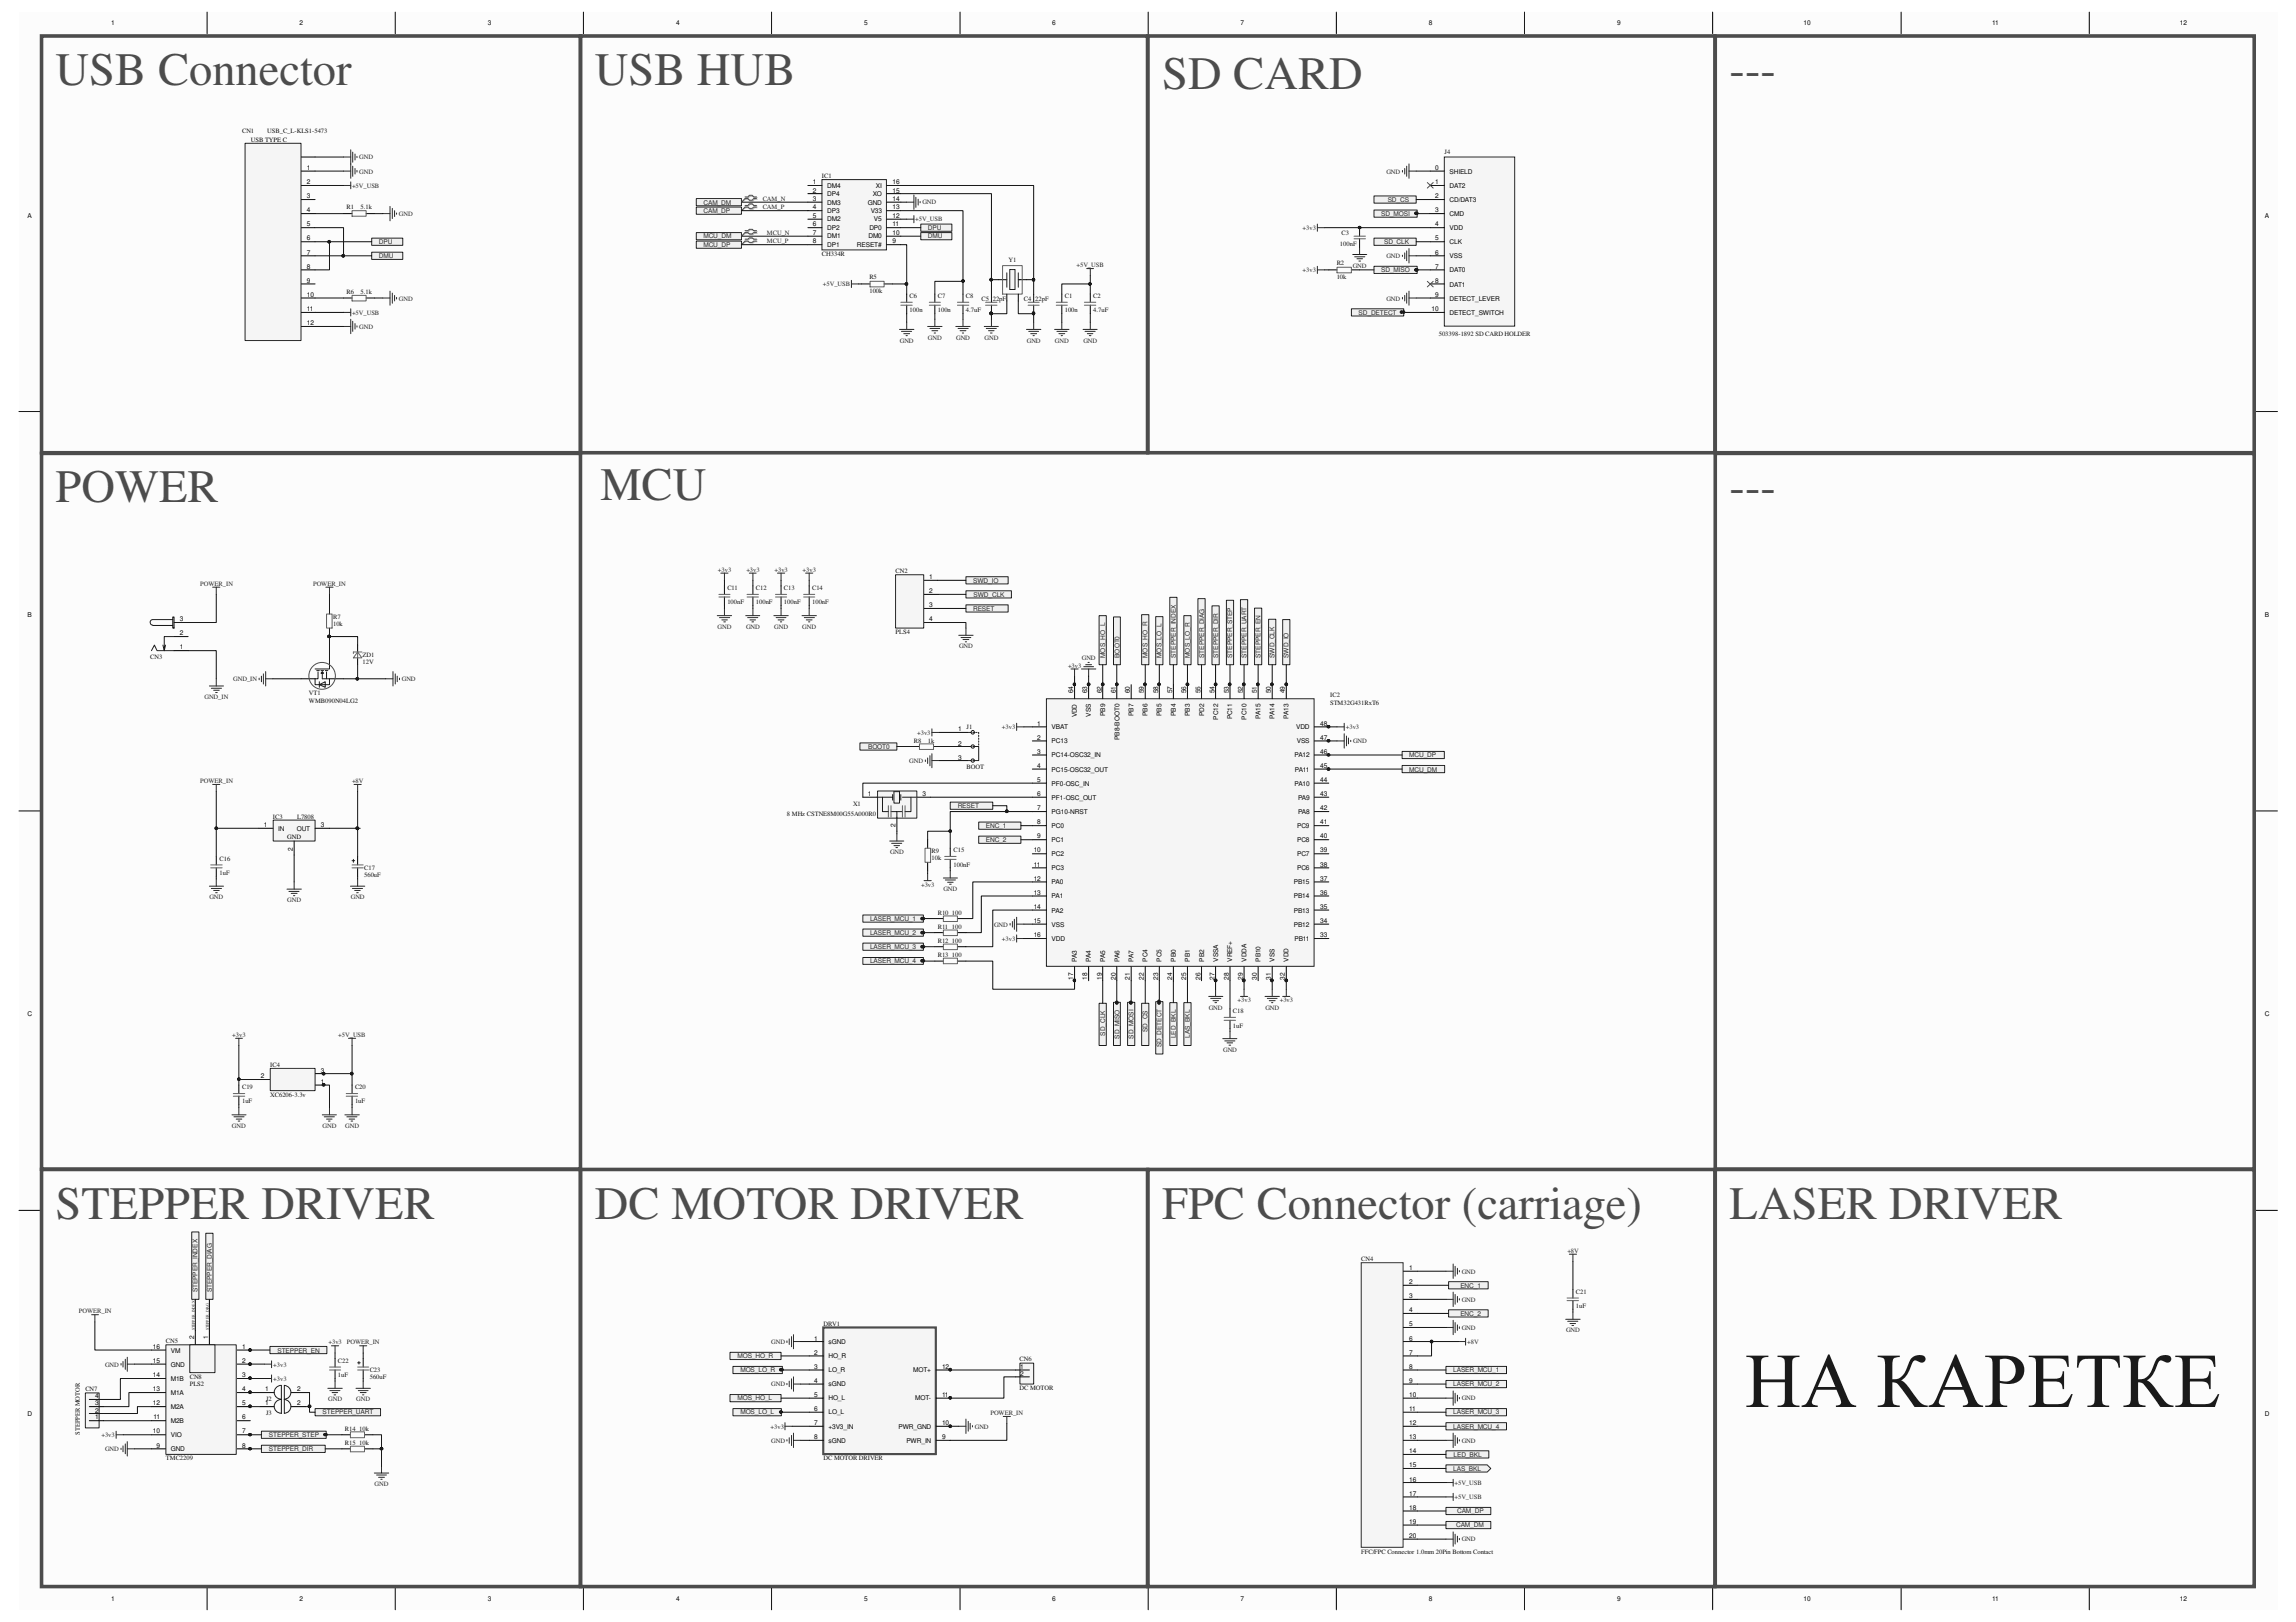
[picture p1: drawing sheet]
<svg xmlns="http://www.w3.org/2000/svg" width="297mm" height="210mm" viewBox="0 0 297 210" stroke-linecap="round" stroke-linejoin="round" font-family="sans-serif">
<defs><g id="words">
<text font-size="10" fill="#1c1c1c" x="225.8" y="182.1">НА КАРЕТКЕ</text>
<g font-size="6" fill="#4c4c4c">
<text x="7.2" y="11">USB Connector</text>
<text x="77" y="11">USB HUB</text>
<text x="150.4" y="11.6">SD CARD</text>
<text x="223.8" y="11">---</text>
<text x="7.2" y="65">POWER</text>
<text x="77.7" y="64.7">MCU</text>
<text x="223.8" y="65">---</text>
<text x="7.2" y="157.7">STEPPER DRIVER</text>
<text x="77" y="157.7">DC MOTOR DRIVER</text>
<text x="150.4" y="157.7">FPC Connector (carriage)</text>
<text x="223.8" y="157.7">LASER DRIVER</text>
</g>
<g font-size=".8">
<text x="14.4" y="3.3">1</text>
<text x="38.7" y="3.3">2</text>
<text x="63.1" y="3.3">3</text>
<text x="87.5" y="3.3">4</text>
<text x="111.8" y="3.3">5</text>
<text x="136.1" y="3.3">6</text>
<text x="160.5" y="3.3">7</text>
<text x="184.9" y="3.3">8</text>
<text x="209.2" y="3.3">9</text>
<text x="233.3" y="3.3">10</text>
<text x="257.7" y="3.3">11</text>
<text x="282" y="3.3">12</text>
<text x="32.5" y="18.3">USB TYPE C</text>
<text x="39.7" y="22">1</text>
<text x="39.7" y="23.8">2</text>
<text x="105.2" y="23.8">1</text>
<text x="115.5" y="23.8">16</text>
<text x="185.7" y="23.8">1</text>
<text x="185.7" y="22">0</text>
<text x="187.5" y="22.5">SHIELD</text>
<text x="3.6" y="28.2">A</text>
<text x="39.7" y="27.5">4</text>
<text x="39.7" y="29.3">5</text>
<text x="39.7" y="25.7">3</text>
<text x="105.2" y="28.2">5</text>
<text x="105.2" y="29.3">6</text>
<text x="105.2" y="26">3</text>
<text x="105.2" y="27.1">4</text>
<text x="105.2" y="24.9">2</text>
<text x="107" y="28.7">DM2</text>
<text x="107" y="29.8">DP2</text>
<text x="107" y="26.5">DM3</text>
<text x="107" y="27.6">DP3</text>
<text x="107" y="24.3">DM4</text>
<text x="107" y="25.4">DP4</text>
<text x="112.3" y="26.5">GND</text>
<text x="112.5" y="29.8">DP0</text>
<text x="112.6" y="27.6">V33</text>
<text x="112.9" y="25.4">XO</text>
<text x="113.1" y="28.7">V5</text>
<text x="113.3" y="24.3">XI</text>
<text x="115.5" y="29.3">11</text>
<text x="115.5" y="28.2">12</text>
<text x="115.5" y="26">14</text>
<text x="115.5" y="24.9">15</text>
<text x="115.5" y="27.1">13</text>
<text x="185.7" y="25.7">2</text>
<text x="185.7" y="27.5">3</text>
<text x="185.7" y="29.3">4</text>
<text x="187.5" y="24.3">DAT2</text>
<text x="187.5" y="26.1">CD/DAT3</text>
<text x="187.5" y="27.9">CMD</text>
<text x="187.5" y="29.8">VDD</text>
<text x="293" y="28.2">A</text>
<text x="39.7" y="31.1">6</text>
<text x="39.7" y="34.8">8</text>
<text x="39.7" y="32.9">7</text>
<text x="105.2" y="31.5">8</text>
<text x="105.2" y="30.4">7</text>
<text x="107" y="32">DP1</text>
<text x="107" y="30.9">DM1</text>
<text x="110.9" y="32">RESET#</text>
<text x="112.3" y="30.9">DM0</text>
<text x="115.5" y="31.5">9</text>
<text x="115.5" y="30.4">10</text>
<text x="185.7" y="31.1">5</text>
<text x="185.7" y="32.9">6</text>
<text x="185.7" y="34.8">7</text>
<text x="187.5" y="31.6">CLK</text>
<text x="187.5" y="33.4">VSS</text>
<text x="187.5" y="35.2">DAT0</text>
<text x="39.7" y="38.4">10</text>
<text x="39.7" y="40.3">11</text>
<text x="39.7" y="36.6">9</text>
<text x="185.2" y="40.3">10</text>
<text x="185.7" y="36.6">8</text>
<text x="185.7" y="38.4">9</text>
<text x="187.5" y="37.1">DAT1</text>
<text x="187.5" y="38.9">DETECT_LEVER</text>
<text x="187.5" y="40.7">DETECT_SWITCH</text>
<text x="39.7" y="42.1">12</text>
<text x="120.2" y="74.9">1</text>
<text x="120.2" y="76.8">2</text>
<text x="3.6" y="79.9">B</text>
<text x="23.3" y="82.2">2</text>
<text x="23.3" y="80.4">3</text>
<text x="120.2" y="78.6">3</text>
<text x="120.2" y="80.4">4</text>
<text x="293" y="79.9">B</text>
<text x="23.3" y="84">1</text>
<text x="138.9" y="89.7" transform="rotate(-90 138.9 89.7)">64</text>
<text x="140.7" y="89.7" transform="rotate(-90 140.7 89.7)">63</text>
<text x="142.5" y="89.7" transform="rotate(-90 142.5 89.7)">62</text>
<text x="144.4" y="89.7" transform="rotate(-90 144.4 89.7)">61</text>
<text x="146.2" y="89.7" transform="rotate(-90 146.2 89.7)">60</text>
<text x="148" y="89.7" transform="rotate(-90 148 89.7)">59</text>
<text x="149.8" y="89.7" transform="rotate(-90 149.8 89.7)">58</text>
<text x="151.6" y="89.7" transform="rotate(-90 151.6 89.7)">57</text>
<text x="153.5" y="89.7" transform="rotate(-90 153.5 89.7)">56</text>
<text x="155.3" y="89.7" transform="rotate(-90 155.3 89.7)">55</text>
<text x="157.1" y="89.7" transform="rotate(-90 157.1 89.7)">54</text>
<text x="159" y="89.7" transform="rotate(-90 159 89.7)">53</text>
<text x="160.8" y="89.7" transform="rotate(-90 160.8 89.7)">52</text>
<text x="162.6" y="89.7" transform="rotate(-90 162.6 89.7)">51</text>
<text x="164.4" y="89.7" transform="rotate(-90 164.4 89.7)">50</text>
<text x="166.2" y="89.7" transform="rotate(-90 166.2 89.7)">49</text>
<text x="123.9" y="94.6">1</text>
<text x="134.2" y="95.7">2</text>
<text x="134.2" y="93.9">1</text>
<text x="136.1" y="94.4">VBAT</text>
<text x="139.3" y="92.8" transform="rotate(-90 139.3 92.8)">VDD</text>
<text x="141.1" y="92.8" transform="rotate(-90 141.1 92.8)">VSS</text>
<text x="143" y="92.7" transform="rotate(-90 143 92.7)">PB9</text>
<text x="144.8" y="95.8" transform="rotate(-90 144.8 95.8)">PB8-BOOT0</text>
<text x="146.6" y="92.7" transform="rotate(-90 146.6 92.7)">PB7</text>
<text x="148.5" y="92.7" transform="rotate(-90 148.5 92.7)">PB6</text>
<text x="150.3" y="92.7" transform="rotate(-90 150.3 92.7)">PB5</text>
<text x="152.1" y="92.7" transform="rotate(-90 152.1 92.7)">PB4</text>
<text x="153.9" y="92.7" transform="rotate(-90 153.9 92.7)">PB3</text>
<text x="155.8" y="92.7" transform="rotate(-90 155.8 92.7)">PD2</text>
<text x="157.6" y="93.2" transform="rotate(-90 157.6 93.2)">PC12</text>
<text x="159.4" y="93.1" transform="rotate(-90 159.4 93.1)">PC11</text>
<text x="161.2" y="93.2" transform="rotate(-90 161.2 93.2)">PC10</text>
<text x="163.1" y="93" transform="rotate(-90 163.1 93)">PA15</text>
<text x="164.9" y="93" transform="rotate(-90 164.9 93)">PA14</text>
<text x="166.7" y="93" transform="rotate(-90 166.7 93)">PA13</text>
<text x="167.7" y="94.4">VDD</text>
<text x="170.8" y="93.9">48</text>
<text x="170.8" y="95.7">47</text>
<text x="123.9" y="96.5">2</text>
<text x="123.9" y="98.3">3</text>
<text x="134.2" y="97.5">3</text>
<text x="134.2" y="99.4">4</text>
<text x="134.2" y="101.2">5</text>
<text x="136.1" y="96.2">PC13</text>
<text x="136.1" y="98">PC14-OSC32_IN</text>
<text x="136.1" y="99.9">PC15-OSC32_OUT</text>
<text x="136.1" y="101.7">PF0-OSC_IN</text>
<text x="167.5" y="101.7">PA10</text>
<text x="167.5" y="98">PA12</text>
<text x="167.5" y="99.9">PA11</text>
<text x="167.8" y="96.2">VSS</text>
<text x="170.8" y="101.2">44</text>
<text x="170.8" y="99.4">45</text>
<text x="170.8" y="97.5">46</text>
<text x="34.1" y="107.1">1</text>
<text x="36" y="107.5">IN</text>
<text x="38.4" y="107.5">OUT</text>
<text x="41.5" y="107.1">3</text>
<text x="112.3" y="103">1</text>
<text x="115.9" y="107" transform="rotate(-90 115.9 107)">2</text>
<text x="119.3" y="103">3</text>
<text x="134.2" y="103">6</text>
<text x="134.2" y="104.9">7</text>
<text x="134.2" y="106.7">8</text>
<text x="136.1" y="103.5">PF1-OSC_OUT</text>
<text x="136.1" y="105.3">PG10-NRST</text>
<text x="136.1" y="107.1">PC0</text>
<text x="167.8" y="107.1">PC9</text>
<text x="167.9" y="105.3">PA8</text>
<text x="167.9" y="103.5">PA9</text>
<text x="170.8" y="106.7">41</text>
<text x="170.8" y="104.9">42</text>
<text x="170.8" y="103">43</text>
<text x="37.2" y="108.5">GND</text>
<text x="37.9" y="110.1" transform="rotate(-90 37.9 110.1)">2</text>
<text x="133.7" y="114">12</text>
<text x="133.7" y="110.3">10</text>
<text x="133.8" y="112.1">11</text>
<text x="134.2" y="108.5">9</text>
<text x="136.1" y="109">PC1</text>
<text x="136.1" y="110.8">PC2</text>
<text x="136.1" y="112.6">PC3</text>
<text x="167.8" y="112.6">PC6</text>
<text x="167.8" y="110.8">PC7</text>
<text x="167.8" y="109">PC8</text>
<text x="170.8" y="112.1">38</text>
<text x="170.8" y="110.3">39</text>
<text x="170.8" y="108.5">40</text>
<text x="170.8" y="114">37</text>
<text x="133.7" y="115.8">13</text>
<text x="133.7" y="117.6">14</text>
<text x="133.7" y="119.5">15</text>
<text x="136.1" y="114.4">PA0</text>
<text x="136.1" y="116.2">PA1</text>
<text x="136.1" y="118.1">PA2</text>
<text x="136.1" y="119.9">VSS</text>
<text x="167.4" y="119.9">PB12</text>
<text x="167.4" y="118.1">PB13</text>
<text x="167.4" y="116.2">PB14</text>
<text x="167.4" y="114.4">PB15</text>
<text x="170.8" y="119.5">34</text>
<text x="170.8" y="117.6">35</text>
<text x="170.8" y="115.8">36</text>
<text x="133.7" y="121.3">16</text>
<text x="136.1" y="121.8">VDD</text>
<text x="139.3" y="124.5" transform="rotate(-90 139.3 124.5)">PA3</text>
<text x="141.1" y="124.5" transform="rotate(-90 141.1 124.5)">PA4</text>
<text x="143" y="124.5" transform="rotate(-90 143 124.5)">PA5</text>
<text x="144.8" y="124.5" transform="rotate(-90 144.8 124.5)">PA6</text>
<text x="146.6" y="124.5" transform="rotate(-90 146.6 124.5)">PA7</text>
<text x="148.5" y="124.5" transform="rotate(-90 148.5 124.5)">PC4</text>
<text x="150.3" y="124.5" transform="rotate(-90 150.3 124.5)">PC5</text>
<text x="152.1" y="124.5" transform="rotate(-90 152.1 124.5)">PB0</text>
<text x="153.9" y="124.5" transform="rotate(-90 153.9 124.5)">PB1</text>
<text x="155.8" y="124.5" transform="rotate(-90 155.8 124.5)">PB2</text>
<text x="157.6" y="124.5" transform="rotate(-90 157.6 124.5)">VSSA</text>
<text x="159.4" y="124.5" transform="rotate(-90 159.4 124.5)">VREF+</text>
<text x="161.2" y="124.5" transform="rotate(-90 161.2 124.5)">VDDA</text>
<text x="163.1" y="124.5" transform="rotate(-90 163.1 124.5)">PB10</text>
<text x="164.9" y="124.5" transform="rotate(-90 164.9 124.5)">VSS</text>
<text x="166.7" y="124.5" transform="rotate(-90 166.7 124.5)">VDD</text>
<text x="167.5" y="121.8">PB11</text>
<text x="170.8" y="121.3">33</text>
<text x="3.6" y="131.5">C</text>
<text x="138.9" y="126.8" transform="rotate(-90 138.9 126.8)">17</text>
<text x="140.7" y="126.8" transform="rotate(-90 140.7 126.8)">18</text>
<text x="142.5" y="126.8" transform="rotate(-90 142.5 126.8)">19</text>
<text x="144.4" y="126.8" transform="rotate(-90 144.4 126.8)">20</text>
<text x="146.2" y="126.8" transform="rotate(-90 146.2 126.8)">21</text>
<text x="148" y="126.8" transform="rotate(-90 148 126.8)">22</text>
<text x="149.8" y="126.8" transform="rotate(-90 149.8 126.8)">23</text>
<text x="151.6" y="126.8" transform="rotate(-90 151.6 126.8)">24</text>
<text x="153.5" y="126.8" transform="rotate(-90 153.5 126.8)">25</text>
<text x="155.3" y="126.8" transform="rotate(-90 155.3 126.8)">26</text>
<text x="157.1" y="126.8" transform="rotate(-90 157.1 126.8)">27</text>
<text x="159" y="126.8" transform="rotate(-90 159 126.8)">28</text>
<text x="160.8" y="126.8" transform="rotate(-90 160.8 126.8)">29</text>
<text x="162.6" y="126.8" transform="rotate(-90 162.6 126.8)">30</text>
<text x="164.4" y="126.8" transform="rotate(-90 164.4 126.8)">31</text>
<text x="166.2" y="126.8" transform="rotate(-90 166.2 126.8)">32</text>
<text x="293" y="131.5">C</text>
<text x="33.7" y="139.5">2</text>
<text x="41.5" y="140.3">1</text>
<text x="41.5" y="138.8">3</text>
<text x="182.3" y="164.3">1</text>
<text x="182.3" y="166.2">2</text>
<text x="182.3" y="168">3</text>
<text x="25.1" y="173.3" transform="rotate(-90 25.1 173.3)">2</text>
<text x="26.9" y="173.3" transform="rotate(-90 26.9 173.3)">1</text>
<text x="105.3" y="173.5">1</text>
<text x="107.2" y="173.9">sGND</text>
<text x="182.3" y="169.8">4</text>
<text x="182.3" y="171.7">5</text>
<text x="182.3" y="173.5">6</text>
<text x="19.8" y="178.2">14</text>
<text x="19.8" y="176.4">15</text>
<text x="19.8" y="174.6">16</text>
<text x="22.1" y="178.7">M1B</text>
<text x="22.1" y="176.9">GND</text>
<text x="22.1" y="175">VM</text>
<text x="31.3" y="174.6">1</text>
<text x="31.3" y="178.2">3</text>
<text x="31.3" y="176.4">2</text>
<text x="105.3" y="175.3">2</text>
<text x="105.3" y="177.1">3</text>
<text x="105.3" y="178.9">4</text>
<text x="107.2" y="175.8">HO_R</text>
<text x="107.2" y="177.6">LO_R</text>
<text x="107.2" y="179.4">sGND</text>
<text x="118.1" y="177.6">MOT+</text>
<text x="121.9" y="177.1">12</text>
<text x="132" y="177.1">1</text>
<text x="132" y="178.1">2</text>
<text x="182.3" y="175.3">7</text>
<text x="182.3" y="177.1">8</text>
<text x="182.3" y="178.9">9</text>
<text x="3.6" y="183.2">D</text>
<text x="12.3" y="183.7">1</text>
<text x="12.3" y="182.8">2</text>
<text x="12.3" y="181.9">3</text>
<text x="12.3" y="181">4</text>
<text x="19.8" y="185.5">10</text>
<text x="19.8" y="181.9">12</text>
<text x="19.8" y="180">13</text>
<text x="19.9" y="183.7">11</text>
<text x="22.1" y="186">VIO</text>
<text x="22.1" y="184.2">M2B</text>
<text x="22.1" y="182.3">M2A</text>
<text x="22.1" y="180.5">M1A</text>
<text x="31.3" y="183.7">6</text>
<text x="31.3" y="180">4</text>
<text x="31.3" y="181.9">5</text>
<text x="31.3" y="185.5">7</text>
<text x="34.3" y="180">1</text>
<text x="34.3" y="181.9">1</text>
<text x="38.4" y="180">2</text>
<text x="38.4" y="181.9">2</text>
<text x="105.3" y="180.8">5</text>
<text x="105.3" y="182.6">6</text>
<text x="105.3" y="184.4">7</text>
<text x="107.2" y="181.2">HO_L</text>
<text x="107.2" y="183">LO_L</text>
<text x="107.2" y="184.9">+3V3_IN</text>
<text x="116.2" y="184.9">PWR_GND</text>
<text x="118.4" y="181.2">MOT-</text>
<text x="121.9" y="184.4">10</text>
<text x="121.9" y="180.8">11</text>
<text x="182.3" y="180.8">10</text>
<text x="182.3" y="182.6">11</text>
<text x="182.3" y="184.4">12</text>
<text x="293" y="183.2">D</text>
<text x="20.2" y="187.3">9</text>
<text x="22.1" y="187.8">GND</text>
<text x="31.3" y="187.3">8</text>
<text x="105.3" y="186.3">8</text>
<text x="107.2" y="186.7">sGND</text>
<text x="117.3" y="186.7">PWR_IN</text>
<text x="121.9" y="186.3">9</text>
<text x="182.3" y="186.3">13</text>
<text x="182.3" y="188.1">14</text>
<text x="182.3" y="189.9">15</text>
<text x="182.3" y="191.7">16</text>
<text x="182.3" y="193.5">17</text>
<text x="182.3" y="195.4">18</text>
<text x="182.3" y="197.2">19</text>
<text x="182.3" y="199">20</text>
<text x="14.4" y="207.2">1</text>
<text x="38.7" y="207.2">2</text>
<text x="63.1" y="207.2">3</text>
<text x="87.5" y="207.2">4</text>
<text x="111.8" y="207.2">5</text>
<text x="136.1" y="207.2">6</text>
<text x="160.5" y="207.2">7</text>
<text x="184.9" y="207.2">8</text>
<text x="209.2" y="207.2">9</text>
<text x="233.3" y="207.2">10</text>
<text x="257.7" y="207.2">11</text>
<text x="282" y="207.2">12</text>
</g>
<g font-size=".8" fill="#0e0e0e">
<text x="31.3" y="17.3">CN1</text>
<text x="34.6" y="17.3">USB_C_L-KLS1-5473</text>
<text x="106.3" y="23.1">IC1</text>
<text x="186.9" y="20">J4</text>
<text x="44.8" y="27.1">R1</text>
<text x="46.6" y="27.1">5.1k</text>
<text x="106.3" y="33.1">CH334R</text>
<text x="130.5" y="33.9">Y1</text>
<text x="172.9" y="34.3">R2</text>
<text x="173.4" y="31.8">100nF</text>
<text x="173.6" y="30.4">C3</text>
<text x="44.8" y="38.1">R6</text>
<text x="46.6" y="38.1">5.1k</text>
<text x="112.5" y="36.2">R5</text>
<text x="112.5" y="38">100k</text>
<text x="117.7" y="38.6">C6</text>
<text x="117.7" y="40.4">100n</text>
<text x="121.3" y="38.6">C7</text>
<text x="121.3" y="40.4">100n</text>
<text x="125" y="38.6">C8</text>
<text x="125" y="40.4">4.7uF</text>
<text x="127" y="39">C5 22pF</text>
<text x="132.5" y="39">C4 22pF</text>
<text x="137.7" y="38.6">C1</text>
<text x="137.7" y="40.4">100n</text>
<text x="141.4" y="38.6">C2</text>
<text x="141.4" y="40.4">4.7uF</text>
<text x="172.9" y="36.2">10k</text>
<text x="186.1" y="43.5">503398-1892 SD CARD HOLDER</text>
<text x="94.1" y="76.4">C11</text>
<text x="97.8" y="76.4">C12</text>
<text x="101.4" y="76.4">C13</text>
<text x="105.1" y="76.4">C14</text>
<text x="115.9" y="74.2">CN2</text>
<text x="43.1" y="80.1">R7</text>
<text x="43.1" y="81.1">10k</text>
<text x="94.1" y="78.2">100nF</text>
<text x="97.8" y="78.2">100nF</text>
<text x="101.4" y="78.2">100nF</text>
<text x="105.1" y="78.2">100nF</text>
<text x="115.9" y="82">PLS4</text>
<text x="19.4" y="85.3">CN3</text>
<text x="46.9" y="85">ZD1</text>
<text x="46.9" y="86">12V</text>
<text x="40" y="90">VT1</text>
<text x="40" y="90.9">WMB090N04LG2</text>
<text x="125" y="94.4">J1</text>
<text x="172.1" y="90.3">IC2</text>
<text x="172.1" y="91.2">STM32G431RxT6</text>
<text x="118.2" y="96.1">R8</text>
<text x="120.1" y="96.1">1k</text>
<text x="125" y="99.5">BOOT</text>
<text x="35.3" y="106">IC3</text>
<text x="38.4" y="106">L7808</text>
<text x="101.8" y="105.6">8 MHz CSTNE8M00G55A000R0</text>
<text x="110.4" y="104.3">X1</text>
<text x="28.4" y="111.4">C16</text>
<text x="28.4" y="113.2">1uF</text>
<text x="47.1" y="112.6">C17</text>
<text x="47.1" y="113.5">560uF</text>
<text x="120.5" y="110.4">R9</text>
<text x="120.5" y="111.3">10k</text>
<text x="123.4" y="110.3">C15</text>
<text x="123.4" y="112.1">100nF</text>
<text x="121.3" y="118.4">R10 100</text>
<text x="121.3" y="120.2">R11 100</text>
<text x="121.3" y="122">R12 100</text>
<text x="121.3" y="123.8">R13 100</text>
<text x="159.5" y="131.1">C18</text>
<text x="159.5" y="133">1uF</text>
<text x="31.3" y="141">C19</text>
<text x="31.3" y="142.8">1uF</text>
<text x="35" y="138">IC4</text>
<text x="35" y="141.9">XC6206-3.3v</text>
<text x="45.9" y="141">C20</text>
<text x="45.9" y="142.8">1uF</text>
<text x="176.1" y="163.2">CN4</text>
<text x="203.9" y="167.4">C21</text>
<text x="21.5" y="173.8">CN5</text>
<text x="106.5" y="171.7">DRV1</text>
<text x="203.9" y="169.3">1uF</text>
<text x="24.6" y="178.4">CN8</text>
<text x="24.6" y="179.3">PLS2</text>
<text x="43.7" y="176.4">C22</text>
<text x="43.7" y="178.2">1uF</text>
<text x="47.8" y="177.6">C23</text>
<text x="47.8" y="178.5">560uF</text>
<text x="131.9" y="176.2">CN6</text>
<text x="131.9" y="179.9">DC MOTOR</text>
<text x="10.3" y="185.7" transform="rotate(-90 10.3 185.7)">STEPPER MOTOR</text>
<text x="11" y="180">CN7</text>
<text x="34.4" y="181.3">J2</text>
<text x="34.4" y="183.1">J3</text>
<text x="44.6" y="185.2">R14 10k</text>
<text x="21.5" y="189">TMC2209</text>
<text x="44.6" y="187">R15 10k</text>
<text x="106.5" y="189">DC MOTOR DRIVER</text>
<text x="176.1" y="201">FFC/FPC Connector 1.0mm 20Pin Bottom Contact</text>
</g>
<g font-size=".8" fill="#262626">
<text x="46.5" y="20.6">GND</text>
<text x="46.5" y="22.5">GND</text>
<text x="179.4" y="22.5">GND</text>
<text x="45.5" y="24.3">+5V_USB</text>
<text x="51.6" y="27.9">GND</text>
<text x="91" y="27.6">CAM_DP</text>
<text x="91" y="26.5">CAM_DM</text>
<text x="98.7" y="26">CAM_N</text>
<text x="98.7" y="27.1">CAM_P</text>
<text x="118.4" y="28.7">+5V_USB</text>
<text x="119.3" y="26.5">GND</text>
<text x="120.1" y="29.8">DPU</text>
<text x="168.5" y="29.8">+3v3</text>
<text x="178.7" y="27.9">SD_MOSI</text>
<text x="179.5" y="26.1">SD_CS</text>
<text x="49" y="33.4">DMU</text>
<text x="49" y="31.6">DPU</text>
<text x="91" y="32">MCU_DP</text>
<text x="91" y="30.9">MCU_DM</text>
<text x="99.2" y="30.4">MCU_N</text>
<text x="99.2" y="31.5">MCU_P</text>
<text x="120.1" y="30.9">DMU</text>
<text x="139.3" y="34.6">+5V_USB</text>
<text x="168.5" y="35.2">+3v3</text>
<text x="175" y="34.6">GND</text>
<text x="178.7" y="35.2">SD_MISO</text>
<text x="179.1" y="31.6">SD_CLK</text>
<text x="179.4" y="33.4">GND</text>
<text x="45.5" y="40.7">+5V_USB</text>
<text x="51.6" y="38.9">GND</text>
<text x="106.5" y="37">+5V_USB</text>
<text x="175.8" y="40.7">SD_DETECT</text>
<text x="179.4" y="38.9">GND</text>
<text x="46.5" y="42.5">GND</text>
<text x="116.4" y="44.3">GND</text>
<text x="120.1" y="43.9">GND</text>
<text x="123.7" y="43.9">GND</text>
<text x="127.4" y="43.9">GND</text>
<text x="132.8" y="44.3">GND</text>
<text x="136.5" y="44.3">GND</text>
<text x="140.2" y="44.3">GND</text>
<text x="25.9" y="75.8">POWER_IN</text>
<text x="40.5" y="75.8">POWER_IN</text>
<text x="92.9" y="74">+3v3</text>
<text x="96.6" y="74">+3v3</text>
<text x="100.2" y="74">+3v3</text>
<text x="103.8" y="74">+3v3</text>
<text x="125.9" y="75.4">SWD_IO</text>
<text x="125.9" y="77.2">SWD_CLK</text>
<text x="92.8" y="81.4">GND</text>
<text x="96.5" y="81.4">GND</text>
<text x="100.2" y="81.4">GND</text>
<text x="103.8" y="81.4">GND</text>
<text x="124.1" y="83.9">GND</text>
<text x="125.9" y="79">RESET</text>
<text x="30.2" y="88.1">GND_IN</text>
<text x="52" y="88.1">GND</text>
<text x="138.2" y="86.4">+3v3</text>
<text x="140" y="85.5">GND</text>
<text x="143" y="85.1" transform="rotate(-90 143 85.1)">MOS_HO_L</text>
<text x="144.8" y="85.1" transform="rotate(-90 144.8 85.1)">BOOT0</text>
<text x="148.5" y="85.1" transform="rotate(-90 148.5 85.1)">MOS_HO_R</text>
<text x="150.3" y="85.1" transform="rotate(-90 150.3 85.1)">MOS_LO_L</text>
<text x="152.1" y="85.1" transform="rotate(-90 152.1 85.1)">STEPPER_INDEX</text>
<text x="153.9" y="85.1" transform="rotate(-90 153.9 85.1)">MOS_LO_R</text>
<text x="155.8" y="85.1" transform="rotate(-90 155.8 85.1)">STEPPER_DIAG</text>
<text x="157.6" y="85.1" transform="rotate(-90 157.6 85.1)">STEPPER_DIR</text>
<text x="159.4" y="85.1" transform="rotate(-90 159.4 85.1)">STEPPER_STEP</text>
<text x="161.2" y="85.1" transform="rotate(-90 161.2 85.1)">STEPPER_UART</text>
<text x="163.1" y="85.1" transform="rotate(-90 163.1 85.1)">STEPPER_EN</text>
<text x="164.9" y="85.1" transform="rotate(-90 164.9 85.1)">SWD_CLK</text>
<text x="166.7" y="85.1" transform="rotate(-90 166.7 85.1)">SWD_IO</text>
<text x="26.5" y="90.5">GND_IN</text>
<text x="118.7" y="95.1">+3v3</text>
<text x="129.6" y="94.4">+3v3</text>
<text x="174.1" y="94.4">+3v3</text>
<text x="25.9" y="101.4">POWER_IN</text>
<text x="45.5" y="101.4">+8V</text>
<text x="112.3" y="96.9">BOOT0</text>
<text x="117.6" y="98.8">GND</text>
<text x="175" y="96.2">GND</text>
<text x="182.3" y="98">MCU_DP</text>
<text x="182.3" y="99.9">MCU_DM</text>
<text x="123.9" y="104.6">RESET</text>
<text x="127.5" y="107.1">ENC_1</text>
<text x="115.1" y="110.5">GND</text>
<text x="127.5" y="109">ENC_2</text>
<text x="27.1" y="116.4">GND</text>
<text x="37.2" y="116.8">GND</text>
<text x="45.4" y="116.4">GND</text>
<text x="112.6" y="119.2">LASER_MCU_1</text>
<text x="119.2" y="114.7">+3v3</text>
<text x="122" y="115.3">GND</text>
<text x="128.6" y="119.9">GND</text>
<text x="112.6" y="121">LASER_MCU_2</text>
<text x="112.6" y="122.9">LASER_MCU_3</text>
<text x="112.6" y="124.7">LASER_MCU_4</text>
<text x="129.6" y="121.8">+3v3</text>
<text x="156.4" y="130.6">GND</text>
<text x="160.1" y="129.7">+3v3</text>
<text x="163.7" y="130.6">GND</text>
<text x="165.6" y="129.7">+3v3</text>
<text x="30.1" y="134.2">+3v3</text>
<text x="43.8" y="134.2">+5V_USB</text>
<text x="143" y="134" transform="rotate(-90 143 134)">SD_CLK</text>
<text x="144.8" y="134.4" transform="rotate(-90 144.8 134.4)">SD_MISO</text>
<text x="146.6" y="134.4" transform="rotate(-90 146.6 134.4)">SD_MOSI</text>
<text x="148.5" y="133.6" transform="rotate(-90 148.5 133.6)">SD_CS</text>
<text x="150.3" y="135.5" transform="rotate(-90 150.3 135.5)">SD_DETECT</text>
<text x="152.1" y="134.3" transform="rotate(-90 152.1 134.3)">LED_BKL</text>
<text x="153.9" y="134.3" transform="rotate(-90 153.9 134.3)">LAS_BKL</text>
<text x="158.2" y="136.1">GND</text>
<text x="30" y="146">GND</text>
<text x="41.7" y="146">GND</text>
<text x="44.7" y="146">GND</text>
<text x="25.6" y="167.3" transform="rotate(-90 25.6 167.3)">STEPPER_INDEX</text>
<text x="27.4" y="167.3" transform="rotate(-90 27.4 167.3)">STEPPER_DIAG</text>
<text x="188.9" y="166.6">ENC_1</text>
<text x="189.1" y="164.8">GND</text>
<text x="202.8" y="162.1">+8V</text>
<text x="10.2" y="170">POWER_IN</text>
<text x="42.5" y="174">+3v3</text>
<text x="44.9" y="174">POWER_IN</text>
<text x="99.8" y="173.9">GND</text>
<text x="188.9" y="170.3">ENC_2</text>
<text x="189.1" y="168.4">GND</text>
<text x="189.1" y="172.1">GND</text>
<text x="189.8" y="173.9">+8V</text>
<text x="202.6" y="172.4">GND</text>
<text x="13.6" y="176.9">GND</text>
<text x="35.3" y="178.7">+3v3</text>
<text x="35.3" y="176.9">+3v3</text>
<text x="35.9" y="175">STEPPER_EN</text>
<text x="95.4" y="175.8">MOS_HO_R</text>
<text x="95.8" y="177.6">MOS_LO_R</text>
<text x="99.8" y="179.4">GND</text>
<text x="188" y="177.6">LASER_MCU_1</text>
<text x="188" y="179.4">LASER_MCU_2</text>
<text x="13.1" y="186">+3v3</text>
<text x="34.8" y="186">STEPPER_STEP</text>
<text x="41.7" y="183">STEPPER_UART</text>
<text x="42.5" y="181.4">GND</text>
<text x="46.1" y="181.4">GND</text>
<text x="95.4" y="181.2">MOS_HO_L</text>
<text x="95.8" y="183">MOS_LO_L</text>
<text x="99.7" y="184.9">+3v3</text>
<text x="126.1" y="184.9">GND</text>
<text x="128.1" y="183.1">POWER_IN</text>
<text x="188" y="183">LASER_MCU_3</text>
<text x="188" y="184.9">LASER_MCU_4</text>
<text x="189.1" y="181.2">GND</text>
<text x="13.6" y="187.8">GND</text>
<text x="34.8" y="187.8">STEPPER_DIR</text>
<text x="99.8" y="186.7">GND</text>
<text x="188" y="190.4">LAS_BKL</text>
<text x="188" y="188.6">LED_BKL</text>
<text x="189.1" y="186.7">GND</text>
<text x="48.5" y="192.3">GND</text>
<text x="188.2" y="192.2">+5V_USB</text>
<text x="188.2" y="194">+5V_USB</text>
<text x="188.4" y="197.7">CAM_DM</text>
<text x="188.5" y="195.8">CAM_DP</text>
<text x="189.1" y="199.5">GND</text>
</g>
<g font-size=".5" fill="#262626">
<text x="25.2" y="172.2" transform="rotate(-90 25.2 172.2)">STEPPER_INDEX</text>
<text x="27" y="172.2" transform="rotate(-90 27 172.2)">STEPPER_DIAG</text>
</g>
</g></defs>
<path d="M2.5 1.6h292.1v206.7h-292.1z" fill="#fcfcfc"/>
<g fill="none" stroke="#000" stroke-width=".13">
<path d="M26.8 1.6v2.8M51.1 1.6v2.8M75.5 1.6v2.8M99.8 1.6v2.8M124.2 1.6v2.8M148.5 1.6v2.8M172.9 1.6v2.8M197.2 1.6v2.8M221.6 1.6v2.8M246 1.6v2.8M270.3 1.6v2.8M2.5 53.3h2.7"/>
<path d="M291.8 53.3h2.8M2.5 104.9h2.7M111.6 103.2h1.8M118.6 103.2h1.8M291.8 104.9h2.8M2.5 156.6h2.7M291.8 156.6h2.8M26.8 205.5v2.8M51.1 205.5v2.8M75.5 205.5v2.8M99.8 205.5v2.8M124.2 205.5v2.8"/>
<path d="M148.5 205.5v2.8M172.9 205.5v2.8M197.2 205.5v2.8M221.6 205.5v2.8M246 205.5v2.8M270.3 205.5v2.8"/>
</g>
<path d="M113.6 102.4h5v3.5h-5z" fill="#f5f5f5"/>
<g fill="none" stroke="#262626" stroke-width=".13">
<path d="M131.5 93.6v.9M131.5 94.1h1M138.6 86.6h.9M139 86.6v.9M139.9 86.6h1.9M140.2 86.3h1.3M140.5 86h.7M140.8 85.7h.1M140.8 86.6v.9M173 94.1h.9M173.9 93.6v.9M113.5 102.4h5.1v3.5h-5.1z"/>
<path d="M115.1 108.8h1.8M115.4 109.1h1.3M115.7 109.4h.7M115.9 109.7h.2M116 107.9v.9M160.5 128.9h.9M160.9 128v.9M165.9 128.9h1M166.4 128v.9"/>
</g>
<path d="M113.4 103.2h2.1M114.2 103.2v1.8h.7M115.3 105h1.5M115.5 102.8v.7M115.7 102.4h.7v1.5h-.7zM116 105v.7M116.5 102.8v.7M116.8 103.2h1.8M117.9 103.2v1.8h-.8" fill="none" stroke="#1c1c1c" stroke-width=".13"/>
<path d="M114.9 104.3v1.4M115.3 104.3v1.4M116.8 104.3v1.4M117.1 104.3v1.4" fill="none" stroke="#616161" stroke-width=".13"/>
<g fill="none" stroke="#000" stroke-width=".13">
<path d="M38.9 22.1h1.9M38.9 24h1.9M38.9 25.8h1.9M38.9 27.6h1.9M38.9 29.5h1.9M38.9 31.3h1.9M38.9 33.1h1.9M38.9 34.9h1.9M38.9 36.7h1.9M38.9 38.6h1.9M38.9 20.3h1.9M38.9 40.4h1.9"/>
<path d="M38.9 42.2h1.9M116 105.7v1.9"/>
</g>
<path d="M31.7 18.6h7.2v25.5h-7.2z" fill="#f5f5f5"/>
<g fill="none" stroke="#262626" stroke-width=".13">
<path d="M31.7 18.5h7.2v25.6h-7.2zM45.4 19.4v3.7M45.6 19.7v1.3M45.9 19.9v.8M44.4 20.3h1M44.4 22.1h1M45.4 40v.9M45.6 21.5v1.3M45.9 21.8v.7M46.2 20.2v.2M46.2 22.1v.2M49.5 38.6h1"/>
<path d="M49.5 27.6h1M50.5 26.7v1.9M50.5 37.7v1.8M50.8 27v1.3M50.8 37.9v1.3M51.1 27.3v.7M51.1 38.2v.7M51.3 27.6v.1M51.3 38.5v.2M44.4 42.2h1M44.4 40.4h1M45.4 41.3v1.9"/>
<path d="M45.6 41.6v1.3M45.9 41.9v.7M46.2 42.2v.1"/>
</g>
<path d="M44.4 27.6h1.1M44.4 38.6h1.1M47.4 27.6h1.1M47.4 38.6h1.1" fill="none" stroke="#000" stroke-width=".13"/>
<path d="M45.5 27.3h1.9v.7h-1.9zM45.5 38.2h1.9v.7h-1.9z" fill="none" stroke="#616161" stroke-width=".13"/>
<path d="M48.1 32.6h4v1h-4z" fill-rule="evenodd" fill="#f0f0f0"/>
<path d="M48.1 32.6h4v1h-4z" fill="none" stroke="#262626" stroke-width=".13"/>
<path d="M48.1 30.8h4v.9h-4z" fill-rule="evenodd" fill="#f0f0f0"/>
<path d="M48.1 30.8h4v.9h-4z" fill="none" stroke="#262626" stroke-width=".13"/>
<path d="M181.4 97.2h5.5v1h-5.5z" fill-rule="evenodd" fill="#f0f0f0"/>
<path d="M181.4 97.2h5.5v1h-5.5z" fill="none" stroke="#262626" stroke-width=".13"/>
<path d="M181.4 99.1h5.5v.9h-5.5z" fill-rule="evenodd" fill="#f0f0f0"/>
<path d="M181.4 99.1h5.5v.9h-5.5z" fill="none" stroke="#262626" stroke-width=".13"/>
<path d="M11.1 180.3h1.7v4.5h-1.7z" fill="#f5f5f5"/>
<path d="M11 180.3h1.8v4.5h-1.8z" fill="none" stroke="#262626" stroke-width=".13"/>
<path d="M11.6 183.9h1.8M11.6 182.9h1.8M11.6 182h1.8M11.6 181.1h1.8" fill="none" stroke="#000" stroke-width=".13"/>
<path d="M132 176.4h1.7v2.7h-1.7z" fill="#f5f5f5"/>
<path d="M131.9 176.4h1.8v2.7h-1.8z" fill="none" stroke="#262626" stroke-width=".13"/>
<path d="M131.4 177.3h1.8M131.4 178.2h1.8M30.6 187.5h1.8" fill="none" stroke="#000" stroke-width=".13"/>
<path d="M32.2 187.4h.3v.2h-.3z" fill-rule="evenodd" fill="#0e0e0e"/>
<path d="M32.2 187.4h.3v.2h-.3z" fill="none" stroke="#0e0e0e" stroke-width=".13"/>
<path d="M30.6 185.7h1.8" fill="none" stroke="#000" stroke-width=".13"/>
<path d="M32.2 185.5h.3v.3h-.3z" fill-rule="evenodd" fill="#0e0e0e"/>
<path d="M32.2 185.5h.3v.3h-.3z" fill="none" stroke="#0e0e0e" stroke-width=".13"/>
<path d="M30.6 183.9h1.8M30.6 182h1.8" fill="none" stroke="#000" stroke-width=".13"/>
<path d="M32.2 181.9h.3v.2h-.3z" fill-rule="evenodd" fill="#0e0e0e"/>
<path d="M32.2 181.9h.3v.2h-.3z" fill="none" stroke="#0e0e0e" stroke-width=".13"/>
<path d="M30.6 180.2h1.8" fill="none" stroke="#000" stroke-width=".13"/>
<path d="M32.2 180.1h.3v.2h-.3z" fill-rule="evenodd" fill="#0e0e0e"/>
<path d="M32.2 180.1h.3v.2h-.3z" fill="none" stroke="#0e0e0e" stroke-width=".13"/>
<path d="M30.6 178.4h1.8" fill="none" stroke="#000" stroke-width=".13"/>
<path d="M32.2 178.2h.3v.3h-.3z" fill-rule="evenodd" fill="#0e0e0e"/>
<path d="M32.2 178.2h.3v.3h-.3z" fill="none" stroke="#0e0e0e" stroke-width=".13"/>
<path d="M30.6 176.5h1.8" fill="none" stroke="#000" stroke-width=".13"/>
<path d="M32.2 176.4h.3v.2h-.3z" fill-rule="evenodd" fill="#0e0e0e"/>
<path d="M32.2 176.4h.3v.2h-.3z" fill="none" stroke="#0e0e0e" stroke-width=".13"/>
<path d="M28.8 174.2h1.1M30.6 174.7h1.8" fill="none" stroke="#000" stroke-width=".13"/>
<path d="M32.2 174.6h.3v.2h-.3z" fill-rule="evenodd" fill="#0e0e0e"/>
<path d="M32.2 174.6h.3v.2h-.3z" fill="none" stroke="#0e0e0e" stroke-width=".13"/>
<path d="M21.5 174.1h9.1v14.1h-9.1z" fill="#f5f5f5"/>
<path d="M21.5 174h9.1v14.2h-9.1z" fill="none" stroke="#262626" stroke-width=".13"/>
<path d="M19.6 178.4h1.8M19.6 176.5h1.8M19.6 174.7h1.8M19.6 187.5h1.8M19.6 185.7h1.8M19.6 183.9h1.8M19.6 182h1.8M19.6 180.2h1.8" fill="none" stroke="#000" stroke-width=".13"/>
<path d="M32.2 187.4h.3v.2h-.3z" fill-rule="evenodd" fill="#0e0e0e"/>
<path d="M32.2 187.4h.3v.2h-.3z" fill="none" stroke="#0e0e0e" stroke-width=".13"/>
<path d="M32.2 185.5h.3v.3h-.3z" fill-rule="evenodd" fill="#0e0e0e"/>
<path d="M32.2 185.5h.3v.3h-.3z" fill="none" stroke="#0e0e0e" stroke-width=".13"/>
<path d="M32.2 181.9h.3v.2h-.3z" fill-rule="evenodd" fill="#0e0e0e"/>
<path d="M32.2 181.9h.3v.2h-.3z" fill="none" stroke="#0e0e0e" stroke-width=".13"/>
<path d="M32.2 180.1h.3v.2h-.3z" fill-rule="evenodd" fill="#0e0e0e"/>
<path d="M32.2 180.1h.3v.2h-.3z" fill="none" stroke="#0e0e0e" stroke-width=".13"/>
<path d="M32.2 178.2h.3v.3h-.3z" fill-rule="evenodd" fill="#0e0e0e"/>
<path d="M32.2 178.2h.3v.3h-.3z" fill="none" stroke="#0e0e0e" stroke-width=".13"/>
<path d="M32.2 176.4h.3v.2h-.3z" fill-rule="evenodd" fill="#0e0e0e"/>
<path d="M32.2 176.4h.3v.2h-.3z" fill="none" stroke="#0e0e0e" stroke-width=".13"/>
<path d="M32.2 174.6h.3v.2h-.3z" fill-rule="evenodd" fill="#0e0e0e"/>
<path d="M32.2 174.6h.3v.2h-.3z" fill="none" stroke="#0e0e0e" stroke-width=".13"/>
<path d="M33.8 185.2h8.4v.9h-8.4z" fill-rule="evenodd" fill="#f0f0f0"/>
<path d="M33.8 185.2h8.4v.9h-8.4z" fill="none" stroke="#262626" stroke-width=".13"/>
<path d="M42.1 185.5h.2v.3h-.2z" fill-rule="evenodd" fill="#0e0e0e"/>
<path d="M42.1 185.5h.2v.3h-.2z" fill="none" stroke="#0e0e0e" stroke-width=".13"/>
<path d="M33.8 187h8.3v1h-8.3z" fill-rule="evenodd" fill="#f0f0f0"/>
<g fill="none" stroke="#262626" stroke-width=".13">
<path d="M11.9 170.1h.8M12.3 170.1v1M15.7 176.4v.3M15.9 176.2v.7M16.2 175.9v1.3M16.5 176.5h.9M16.5 175.6v1.9M34.2 178.4h.9M34.2 176.5h.9M35.1 176.1v.9M35.1 177.9v1M15 185.2v.9"/>
<path d="M15 185.7h1M15.7 187.4v.2M15.9 187.1v.8M16.2 186.9v1.2M16.5 186.6v1.8M16.5 187.5h.9M33.8 187h8.3v1h-8.3z"/>
</g>
<path d="M5.4 4.7h69.7v53.9h-69.7zM75.1 4.7h73.4v53.9h-73.4zM148.5 4.7h73.4v53.9h-73.4zM221.9 4.7h69.7v53.9h-69.7zM5.4 58.7h69.7v92.6h-69.7zM221.9 58.7h69.7v92.6h-69.7zM5.4 151.3h69.7v54h-69.7zM75.1 151.3h73.4v54h-73.4zM148.5 151.3h73.4v54h-73.4zM221.9 151.3h69.7v54h-69.7z" fill="none" stroke="#4c4c4c" stroke-width=".46"/>
<path d="M176.1 163.4h5.4v36.8h-5.4z" fill-rule="evenodd" fill="#f5f5f5"/>
<path d="M176.1 163.4h5.4v36.8h-5.4z" fill="none" stroke="#2e2e2e" stroke-width=".13"/>
<g fill="none" stroke="#000" stroke-width=".13">
<path d="M181.6 164.5h1.8M181.6 166.3h1.8M181.6 168.1h1.8M181.6 170h1.8M181.6 171.8h1.8M181.6 173.6h1.8M181.6 175.5h1.8M181.6 177.3h1.8M181.6 179.1h1.8M181.6 180.9h1.8M181.6 182.8h1.8M181.6 184.6h1.8"/>
<path d="M181.6 186.4h1.8M181.6 188.2h1.8M181.6 190h1.8M181.6 191.9h1.8M181.6 193.7h1.8M181.6 195.5h1.8M181.6 197.4h1.8M181.6 199.2h1.8"/>
</g>
<path d="M144.1 79.8h.8v6.2h-.8z" fill-rule="evenodd" fill="#f0f0f0"/>
<path d="M144.1 79.8h.8v6.2h-.8zM119.7 98.3v.3M120 98.1v.7M120.3 97.8v1.3M120.6 94.3v.9M120.6 97.5v1.9M120.6 98.4h.9M120.6 94.8h.9" fill="none" stroke="#262626" stroke-width=".13"/>
<path d="M123.3 94.8h1.8M123.3 96.6h1.8M123.3 98.4h1.8" fill="none" stroke="#000" stroke-width=".13"/>
<g fill="none" stroke="#1c1c1c" stroke-width=".13">
<path d="M125.1 94.8h.5M125.1 96.6h.5M125.1 98.4h.5M125.7 94.6l.2-.1 .1 .1v.3h-.3zM125.9 96.6h.7v1.8h-.7"/>
<circle cx="125.9" cy="96.6" r=".21"/>
<circle cx="125.9" cy="98.4" r=".21"/>
</g>
<path d="M125.9 94.8h.7v1.8" fill="none" stroke="#1c1c1c" stroke-width=".13" stroke-dasharray=".2 .2"/>
<path d="M111.2 96.1h4.8v1h-4.8z" fill-rule="evenodd" fill="#f0f0f0"/>
<g fill="none" stroke="#262626" stroke-width=".13">
<path d="M44.4 24h1M45.4 23.5v.9M92.8 79.7h1.9M93.1 79.9h1.3M93.3 74.2h.9M93.7 74.2v.9M93.7 78.7v1M96.5 79.7h1.8M96.7 79.9h1.3M96.9 74.2h.9M97.4 74.2v.9M97.4 78.7v1"/>
<path d="M100.1 79.7h1.9M100.4 79.9h1.3M100.6 74.2h.9M101 74.2v.9M101 78.7v1M93.4 80.2h.7M93.6 80.5h.2M97 80.2h.7M97.3 80.5h.2M100.7 80.2h.7M101 80.5h.1M111.2 96.1h4.8v1h-4.8z"/>
</g>
<path d="M93.7 75.8v1.1M93.7 77.3v1.1M97.4 75.8v1.1M97.4 77.3v1.1M101 75.8v1.1M101 77.3v1.1M117.9 96.6h1.1M120.8 96.6h1.1M40.8 140.4h1.1" fill="none" stroke="#000" stroke-width=".13"/>
<path d="M93 77.3h1.4M93 76.9h1.4M96.6 77.3h1.5M96.6 76.9h1.5M100.3 77.3h1.5M100.3 76.9h1.5M119 96.3h1.8v.7h-1.8z" fill="none" stroke="#616161" stroke-width=".13"/>
<circle cx="41.9" cy="140.4" r=".17" fill="#0e0e0e"/>
<circle cx="41.9" cy="140.4" r=".17" fill="none" stroke="#0e0e0e" stroke-width=".13"/>
<path d="M33.8 139.7h1.1M40.8 138.9h1.1" fill="none" stroke="#000" stroke-width=".13"/>
<circle cx="41.9" cy="138.9" r=".17" fill="#0e0e0e"/>
<circle cx="41.9" cy="138.9" r=".17" fill="none" stroke="#0e0e0e" stroke-width=".13"/>
<path d="M35 138.3h5.8v2.8h-5.8z" fill="#f5f5f5"/>
<path d="M35 138.3h5.8v2.8h-5.8z" fill="none" stroke="#262626" stroke-width=".13"/>
<circle cx="41.9" cy="140.4" r=".17" fill="#0e0e0e"/>
<circle cx="41.9" cy="140.4" r=".17" fill="none" stroke="#0e0e0e" stroke-width=".13"/>
<circle cx="41.9" cy="138.9" r=".17" fill="#0e0e0e"/>
<circle cx="41.9" cy="138.9" r=".17" fill="none" stroke="#0e0e0e" stroke-width=".13"/>
<g fill="none" stroke="#262626" stroke-width=".13">
<path d="M49.9 87.8h.9M50.8 86.9v1.9M51.1 87.2v1.3M51.4 87.5v.7M51.7 87.8v.2M27.5 101.5h.9M28 101.5v.9M37.1 115.1h1.9M37.4 115.4h1.3M37.7 115.6h.7M38 115.9h.1M38.1 114.1v1"/>
<path d="M45.8 101.5h.9M46.3 101.5v.9M30.5 134.4h.9M30.9 134.4v.9M45.1 134.4h.9M45.5 134.4v.9M30 144.3h1.8M30.3 144.5h1.3M30.6 144.8h.7M30.8 145.1h.2M30.9 143.3v1M41.7 144.3h1.8"/>
<path d="M41.9 144.5h1.4M42.2 144.8h.8M42.5 145.1h.2M42.6 143.3v1M44.6 144.3h1.9M44.9 144.5h1.3M45.2 144.8h.7M45.4 145.1h.2M45.5 143.3v1"/>
</g>
<path d="M30.9 140.4v1.1M30.9 141.9v1.1M45.5 140.4v1.1M45.5 141.9v1.1" fill="none" stroke="#000" stroke-width=".13"/>
<path d="M30.2 141.9h1.5M30.2 141.5h1.5M44.8 141.9h1.5M44.8 141.5h1.5" fill="none" stroke="#616161" stroke-width=".13"/>
<path d="M126.6 108.2h5.5v.9h-5.5z" fill-rule="evenodd" fill="#f0f0f0"/>
<path d="M42.2 76h.9M42.6 76v.9M126.6 108.2h5.5v.9h-5.5z" fill="none" stroke="#262626" stroke-width=".13"/>
<path d="M38.9 87.8h1.9M42.6 81.3v1.1M42.6 84.2v1.8M42.6 87.8h1.8" fill="none" stroke="#000" stroke-width=".13"/>
<path d="M41 86.8h.3M41.1 87v.8h-.3v.8h1.8v-.8h-.9v-.8M41.3 88.6l.8-.4v.7zM41.3 88.2v.7M41.5 87.1l.2-.1 .2 .1zM41.5 86.8h.4M42.1 86.8h.3M42.2 87v.8M42.6 86v.6h-1.8" fill="none" stroke="#1c1c1c" stroke-width=".13"/>
<circle cx="41.7" cy="87.5" r="1.73" fill="none" stroke="#4c4c4c" stroke-width=".13"/>
<path d="M42.5 82.2h.2v.3h-.2z" fill-rule="evenodd" fill="#0e0e0e"/>
<path d="M42.5 82.2h.2v.3h-.2z" fill="none" stroke="#0e0e0e" stroke-width=".13"/>
<path d="M42.6 78.4v1.1" fill="none" stroke="#000" stroke-width=".13"/>
<path d="M42.2 79.5h.8v1.8h-.8z" fill="none" stroke="#616161" stroke-width=".13"/>
<path d="M42.5 82.2h.2v.3h-.2z" fill-rule="evenodd" fill="#0e0e0e"/>
<path d="M42.5 82.2h.2v.3h-.2z" fill="none" stroke="#0e0e0e" stroke-width=".13"/>
<path d="M22.5 84.2h1.8M22.5 82.4h1.8M22.5 80.6h1.8M46.3 83.5v.9M46.3 85.1v.9" fill="none" stroke="#000" stroke-width=".13"/>
<path d="M45.7 84.4h1.1M46.3 84.4l.5 .7h-1.1zM46.3 84.4v.7" fill="none" stroke="#636363" stroke-width=".13"/>
<path d="M45.7 84.4v.2" fill="none" stroke="#686868" stroke-width=".13"/>
<path d="M27.5 76h.9M28 76v.9M27.1 88.8h1.8M27.3 89.1h1.4M27.6 89.3h.8M27.9 89.6h.2M28 87.8v1M33.5 87.8v.2M33.8 87.5v.7M34.1 87.2v1.3M34.4 86.9v1.9M34.4 87.8h.9" fill="none" stroke="#262626" stroke-width=".13"/>
<path d="M22.3 79.8h.2v1.5h-.2zM19.6 84.2l.4-.7 .3 .7h2.2M19.8 80.9h2.5M21.1 83.5l.1 .7M22.3 80.2h-2.5a.36 .36 0 0 0-.4 .3 .36 .36 0 0 0 .4 .4M22.5 82.4h-1.3v1.8l.2-.7" fill="none" stroke="#1c1c1c" stroke-width=".13"/>
<path d="M126.6 106.4h5.5v.9h-5.5z" fill-rule="evenodd" fill="#f0f0f0"/>
<path d="M126.6 106.4h5.5v.9h-5.5z" fill="none" stroke="#262626" stroke-width=".13"/>
<path d="M142.2 79.7h.9v6.3h-.9z" fill-rule="evenodd" fill="#f0f0f0"/>
<path d="M142.2 79.7h.9v6.3h-.9z" fill="none" stroke="#262626" stroke-width=".13"/>
<path d="M149.5 79.8h.9v6.2h-.9z" fill-rule="evenodd" fill="#f0f0f0"/>
<path d="M149.5 79.8h.9v6.2h-.9z" fill="none" stroke="#262626" stroke-width=".13"/>
<path d="M147.7 79.5h.9v6.5h-.9z" fill-rule="evenodd" fill="#f0f0f0"/>
<path d="M147.7 79.5h.9v6.5h-.9z" fill="none" stroke="#262626" stroke-width=".13"/>
<path d="M153.2 79.7h.9v6.3h-.9z" fill-rule="evenodd" fill="#f0f0f0"/>
<path d="M153.2 79.7h.9v6.3h-.9z" fill="none" stroke="#262626" stroke-width=".13"/>
<path d="M165.9 80.2h1v5.8h-1z" fill-rule="evenodd" fill="#f0f0f0"/>
<path d="M165.9 80.2h1v5.8h-1z" fill="none" stroke="#262626" stroke-width=".13"/>
<path d="M164.1 80.1h1v5.9h-1z" fill-rule="evenodd" fill="#f0f0f0"/>
<path d="M124 82.2h1.9M124.3 82.5h1.3M124.6 82.8h.7M124.9 83.1h.1M125 81.3v.9M164.1 80.1h1v5.9h-1z" fill="none" stroke="#262626" stroke-width=".13"/>
<path d="M125 74.6h5.4v1h-5.4z" fill-rule="evenodd" fill="#f0f0f0"/>
<path d="M125 74.6h5.4v1h-5.4z" fill="none" stroke="#262626" stroke-width=".13"/>
<path d="M125 76.5h5.8v.9h-5.8z" fill-rule="evenodd" fill="#f0f0f0"/>
<path d="M125 76.5h5.8v.9h-5.8zM119.5 114h1M120 113v1M122 113.6h1.9M122.3 113.9h1.3M122.6 114.2h.7M122.8 114.4h.3M122.9 112.7v.9" fill="none" stroke="#262626" stroke-width=".13"/>
<path d="M120 108.7v1.1M120 111.6v1.1M122.9 109.8v1M122.9 111.2v1.1" fill="none" stroke="#000" stroke-width=".13"/>
<path d="M119.7 109.8h.7v1.8h-.7zM122.2 111.2h1.5M122.2 110.8h1.5" fill="none" stroke="#616161" stroke-width=".13"/>
<path d="M158.7 77.7h.9v8.3h-.9z" fill-rule="evenodd" fill="#f0f0f0"/>
<path d="M158.7 77.7h.9v8.3h-.9z" fill="none" stroke="#262626" stroke-width=".13"/>
<path d="M156.8 78.4h.9v7.6h-.9z" fill-rule="evenodd" fill="#f0f0f0"/>
<path d="M156.8 78.4h.9v7.6h-.9zM48.4 190.6h1.9M48.7 190.9h1.3M49 191.2h.7M49.3 191.4h.1M49.4 189.7v.9" fill="none" stroke="#262626" stroke-width=".13"/>
<path d="M44.2 185.7h1.1M44.2 187.5h1.1M47.2 185.7h1.1M47.2 187.5h1.1" fill="none" stroke="#000" stroke-width=".13"/>
<path d="M45.3 185.3h1.9v.8h-1.9zM45.3 187.2h1.9v.7h-1.9z" fill="none" stroke="#616161" stroke-width=".13"/>
<path d="M135.4 90.4h34.6v34.7h-34.6z" fill-rule="evenodd" fill="#f5f5f5"/>
<path d="M135.4 90.4h34.6v34.7h-34.6z" fill="none" stroke="#262626" stroke-width=".13"/>
<path d="M133.6 95.9h1.8M133.6 97.7h1.8M133.6 99.5h1.8M133.6 94.1h1.8M159.1 125.1v1.8M160.9 125.1v1.8" fill="none" stroke="#000" stroke-width=".13"/>
<path d="M160.8 126.8h.2v.2h-.2z" fill-rule="evenodd" fill="#0e0e0e"/>
<path d="M160.8 126.8h.2v.2h-.2z" fill="none" stroke="#0e0e0e" stroke-width=".13"/>
<path d="M140.8 88.6v1.8" fill="none" stroke="#000" stroke-width=".13"/>
<path d="M140.7 88.4h.3v.3h-.3z" fill-rule="evenodd" fill="#0e0e0e"/>
<path d="M140.7 88.4h.3v.3h-.3z" fill="none" stroke="#0e0e0e" stroke-width=".13"/>
<path d="M133.6 101.3h1.8M133.6 103.2h1.8M133.6 105h1.8M133.6 114.1h1.8M133.6 116h1.8M133.6 117.8h1.8M139 125.1v1.8" fill="none" stroke="#000" stroke-width=".13"/>
<path d="M138.9 126.8h.2v.2h-.2z" fill-rule="evenodd" fill="#0e0e0e"/>
<path d="M138.9 126.8h.2v.2h-.2z" fill="none" stroke="#0e0e0e" stroke-width=".13"/>
<path d="M166.4 88.6v1.8M140.8 125.1v1.8M142.7 125.1v1.8M144.5 125.1v1.8M146.3 125.1v1.8M151.8 125.1v1.8M153.6 125.1v1.8M155.4 125.1v1.8M162.8 125.1v1.8M170 121.5h1.9" fill="none" stroke="#000" stroke-width=".13"/>
<path d="M166.3 88.4h.2v.3h-.2z" fill-rule="evenodd" fill="#0e0e0e"/>
<path d="M166.3 88.4h.2v.3h-.2z" fill="none" stroke="#0e0e0e" stroke-width=".13"/>
<path d="M160.9 88.6v1.8" fill="none" stroke="#000" stroke-width=".13"/>
<path d="M160.8 88.4h.2v.3h-.2z" fill-rule="evenodd" fill="#0e0e0e"/>
<path d="M160.8 88.4h.2v.3h-.2z" fill="none" stroke="#0e0e0e" stroke-width=".13"/>
<path d="M142.7 88.6v1.8M170 112.3h1.9M170 105h1.9" fill="none" stroke="#000" stroke-width=".13"/>
<circle cx="142.7" cy="88.6" r=".17" fill="#0e0e0e"/>
<circle cx="142.7" cy="88.6" r=".17" fill="none" stroke="#0e0e0e" stroke-width=".13"/>
<path d="M144.5 88.6v1.8" fill="none" stroke="#000" stroke-width=".13"/>
<circle cx="144.5" cy="88.6" r=".17" fill="#0e0e0e"/>
<circle cx="144.5" cy="88.6" r=".17" fill="none" stroke="#0e0e0e" stroke-width=".13"/>
<path d="M153.6 88.6v1.8" fill="none" stroke="#000" stroke-width=".13"/>
<path d="M153.5 88.4h.2v.3h-.2z" fill-rule="evenodd" fill="#0e0e0e"/>
<path d="M153.5 88.4h.2v.3h-.2z" fill="none" stroke="#0e0e0e" stroke-width=".13"/>
<path d="M166.4 125.1v1.8" fill="none" stroke="#000" stroke-width=".13"/>
<path d="M166.3 126.8h.2v.2h-.2z" fill-rule="evenodd" fill="#0e0e0e"/>
<path d="M166.3 126.8h.2v.2h-.2z" fill="none" stroke="#0e0e0e" stroke-width=".13"/>
<path d="M170 94.1h1.9" fill="none" stroke="#000" stroke-width=".13"/>
<path d="M171.8 93.9h.2v.3h-.2z" fill-rule="evenodd" fill="#0e0e0e"/>
<path d="M171.8 93.9h.2v.3h-.2z" fill="none" stroke="#0e0e0e" stroke-width=".13"/>
<path d="M139 88.6v1.8" fill="none" stroke="#000" stroke-width=".13"/>
<path d="M138.9 88.4h.2v.3h-.2z" fill-rule="evenodd" fill="#0e0e0e"/>
<path d="M138.9 88.4h.2v.3h-.2z" fill="none" stroke="#0e0e0e" stroke-width=".13"/>
<path d="M133.6 106.8h1.8M133.6 108.7h1.8M133.6 110.5h1.8M133.6 112.3h1.8M133.6 119.6h1.8M133.6 121.5h1.8M148.2 125.1v1.8M157.3 125.1v1.8" fill="none" stroke="#000" stroke-width=".13"/>
<circle cx="157.3" cy="126.9" r=".17" fill="#0e0e0e"/>
<circle cx="157.3" cy="126.9" r=".17" fill="none" stroke="#0e0e0e" stroke-width=".13"/>
<path d="M164.6 125.1v1.8" fill="none" stroke="#000" stroke-width=".13"/>
<circle cx="164.5" cy="126.9" r=".17" fill="#0e0e0e"/>
<circle cx="164.5" cy="126.9" r=".17" fill="none" stroke="#0e0e0e" stroke-width=".13"/>
<path d="M170 99.5h1.9M170 119.6h1.9M170 117.8h1.9M170 116h1.9M170 114.1h1.9M170 110.5h1.9M170 108.7h1.9M170 106.8h1.9M170 103.2h1.9M170 101.3h1.9M150 125.1v1.8" fill="none" stroke="#000" stroke-width=".13"/>
<circle cx="171.9" cy="99.5" r=".17" fill="#0e0e0e"/>
<circle cx="171.9" cy="99.5" r=".17" fill="none" stroke="#0e0e0e" stroke-width=".13"/>
<path d="M170 97.7h1.9" fill="none" stroke="#000" stroke-width=".13"/>
<circle cx="171.9" cy="97.7" r=".16" fill="#0e0e0e"/>
<circle cx="171.9" cy="97.7" r=".16" fill="none" stroke="#0e0e0e" stroke-width=".13"/>
<path d="M170 95.9h1.9" fill="none" stroke="#000" stroke-width=".13"/>
<path d="M171.8 95.7h.2v.3h-.2z" fill-rule="evenodd" fill="#0e0e0e"/>
<path d="M171.8 95.7h.2v.3h-.2z" fill="none" stroke="#0e0e0e" stroke-width=".13"/>
<path d="M164.6 88.6v1.8" fill="none" stroke="#000" stroke-width=".13"/>
<circle cx="164.5" cy="88.6" r=".17" fill="#0e0e0e"/>
<circle cx="164.5" cy="88.6" r=".17" fill="none" stroke="#0e0e0e" stroke-width=".13"/>
<path d="M162.8 88.6v1.8" fill="none" stroke="#000" stroke-width=".13"/>
<circle cx="162.7" cy="88.6" r=".17" fill="#0e0e0e"/>
<circle cx="162.7" cy="88.6" r=".17" fill="none" stroke="#0e0e0e" stroke-width=".13"/>
<path d="M159.1 88.6v1.8" fill="none" stroke="#000" stroke-width=".13"/>
<circle cx="159.1" cy="88.6" r=".17" fill="#0e0e0e"/>
<circle cx="159.1" cy="88.6" r=".17" fill="none" stroke="#0e0e0e" stroke-width=".13"/>
<path d="M157.3 88.6v1.8" fill="none" stroke="#000" stroke-width=".13"/>
<circle cx="157.3" cy="88.6" r=".17" fill="#0e0e0e"/>
<circle cx="157.3" cy="88.6" r=".17" fill="none" stroke="#0e0e0e" stroke-width=".13"/>
<path d="M150 88.6v1.8M151.8 88.6v1.8M155.4 88.6v1.8" fill="none" stroke="#000" stroke-width=".13"/>
<circle cx="149.9" cy="88.6" r=".17" fill="#0e0e0e"/>
<circle cx="149.9" cy="88.6" r=".17" fill="none" stroke="#0e0e0e" stroke-width=".13"/>
<path d="M148.2 88.6v1.8" fill="none" stroke="#000" stroke-width=".13"/>
<circle cx="148.1" cy="88.6" r=".17" fill="#0e0e0e"/>
<circle cx="148.1" cy="88.6" r=".17" fill="none" stroke="#0e0e0e" stroke-width=".13"/>
<path d="M146.3 88.6v1.8" fill="none" stroke="#000" stroke-width=".13"/>
<path d="M160.8 126.8h.2v.2h-.2z" fill-rule="evenodd" fill="#0e0e0e"/>
<path d="M160.8 126.8h.2v.2h-.2z" fill="none" stroke="#0e0e0e" stroke-width=".13"/>
<path d="M140.7 88.4h.3v.3h-.3z" fill-rule="evenodd" fill="#0e0e0e"/>
<path d="M140.7 88.4h.3v.3h-.3z" fill="none" stroke="#0e0e0e" stroke-width=".13"/>
<path d="M138.9 126.8h.2v.2h-.2z" fill-rule="evenodd" fill="#0e0e0e"/>
<path d="M138.9 126.8h.2v.2h-.2z" fill="none" stroke="#0e0e0e" stroke-width=".13"/>
<path d="M166.3 88.4h.2v.3h-.2z" fill-rule="evenodd" fill="#0e0e0e"/>
<path d="M166.3 88.4h.2v.3h-.2z" fill="none" stroke="#0e0e0e" stroke-width=".13"/>
<path d="M160.8 88.4h.2v.3h-.2z" fill-rule="evenodd" fill="#0e0e0e"/>
<path d="M160.8 88.4h.2v.3h-.2z" fill="none" stroke="#0e0e0e" stroke-width=".13"/>
<circle cx="142.7" cy="88.6" r=".17" fill="#0e0e0e"/>
<circle cx="142.7" cy="88.6" r=".17" fill="none" stroke="#0e0e0e" stroke-width=".13"/>
<circle cx="144.5" cy="88.6" r=".17" fill="#0e0e0e"/>
<circle cx="144.5" cy="88.6" r=".17" fill="none" stroke="#0e0e0e" stroke-width=".13"/>
<path d="M153.5 88.4h.2v.3h-.2z" fill-rule="evenodd" fill="#0e0e0e"/>
<path d="M153.5 88.4h.2v.3h-.2z" fill="none" stroke="#0e0e0e" stroke-width=".13"/>
<path d="M166.3 126.8h.2v.2h-.2z" fill-rule="evenodd" fill="#0e0e0e"/>
<path d="M166.3 126.8h.2v.2h-.2z" fill="none" stroke="#0e0e0e" stroke-width=".13"/>
<path d="M171.8 93.9h.2v.3h-.2z" fill-rule="evenodd" fill="#0e0e0e"/>
<path d="M171.8 93.9h.2v.3h-.2z" fill="none" stroke="#0e0e0e" stroke-width=".13"/>
<path d="M138.9 88.4h.2v.3h-.2z" fill-rule="evenodd" fill="#0e0e0e"/>
<path d="M138.9 88.4h.2v.3h-.2z" fill="none" stroke="#0e0e0e" stroke-width=".13"/>
<circle cx="157.3" cy="126.9" r=".17" fill="#0e0e0e"/>
<circle cx="157.3" cy="126.9" r=".17" fill="none" stroke="#0e0e0e" stroke-width=".13"/>
<circle cx="164.5" cy="126.9" r=".17" fill="#0e0e0e"/>
<circle cx="164.5" cy="126.9" r=".17" fill="none" stroke="#0e0e0e" stroke-width=".13"/>
<circle cx="171.9" cy="99.5" r=".17" fill="#0e0e0e"/>
<circle cx="171.9" cy="99.5" r=".17" fill="none" stroke="#0e0e0e" stroke-width=".13"/>
<circle cx="171.9" cy="97.7" r=".16" fill="#0e0e0e"/>
<circle cx="171.9" cy="97.7" r=".16" fill="none" stroke="#0e0e0e" stroke-width=".13"/>
<path d="M171.8 95.7h.2v.3h-.2z" fill-rule="evenodd" fill="#0e0e0e"/>
<path d="M171.8 95.7h.2v.3h-.2z" fill="none" stroke="#0e0e0e" stroke-width=".13"/>
<circle cx="164.5" cy="88.6" r=".17" fill="#0e0e0e"/>
<circle cx="164.5" cy="88.6" r=".17" fill="none" stroke="#0e0e0e" stroke-width=".13"/>
<circle cx="162.7" cy="88.6" r=".17" fill="#0e0e0e"/>
<circle cx="162.7" cy="88.6" r=".17" fill="none" stroke="#0e0e0e" stroke-width=".13"/>
<circle cx="159.1" cy="88.6" r=".17" fill="#0e0e0e"/>
<circle cx="159.1" cy="88.6" r=".17" fill="none" stroke="#0e0e0e" stroke-width=".13"/>
<circle cx="157.3" cy="88.6" r=".17" fill="#0e0e0e"/>
<circle cx="157.3" cy="88.6" r=".17" fill="none" stroke="#0e0e0e" stroke-width=".13"/>
<circle cx="149.9" cy="88.6" r=".17" fill="#0e0e0e"/>
<circle cx="149.9" cy="88.6" r=".17" fill="none" stroke="#0e0e0e" stroke-width=".13"/>
<circle cx="148.1" cy="88.6" r=".17" fill="#0e0e0e"/>
<circle cx="148.1" cy="88.6" r=".17" fill="none" stroke="#0e0e0e" stroke-width=".13"/>
<g fill="none" stroke="#262626" stroke-width=".13">
<path d="M103.8 79.7h1.8M104.1 79.9h1.3M104.2 74.2h1M104.7 74.2v.9M104.7 78.7v1M104.3 80.2h.8M104.6 80.5h.2M173 95.9h.9M173.9 95v1.8M174.2 95.2v1.3M174.5 95.5v.8M174.7 95.8v.2"/>
<path d="M130.7 119.5v.2M131 119.3v.7M131.2 119v1.3M131.5 118.7v1.8M131.5 119.6h1M131.5 121v.9M131.5 121.5h1M156.4 128.9h1.8M156.6 129.2h1.3M156.9 129.5h.7M157.2 129.8h.2M157.3 128v.9"/>
<path d="M163.7 128.9h1.8M164 129.2h1.2M164.2 129.5h.8M164.5 129.8h.2M164.6 128v.9"/>
</g>
<path d="M104.7 75.8v1.1M104.7 77.3v1.1M119.5 75.1h1.8M119.5 76.9h1.8M119.5 78.7h1.8M119.5 80.6h1.8" fill="none" stroke="#000" stroke-width=".13"/>
<path d="M104 77.3h1.4M104 76.9h1.4" fill="none" stroke="#616161" stroke-width=".13"/>
<path d="M115.9 74.4h3.6v6.9h-3.6z" fill="#f5f5f5"/>
<path d="M115.9 74.4h3.6v6.9h-3.6z" fill="none" stroke="#262626" stroke-width=".13"/>
<path d="M122.9 103.8h5.5v.9h-5.5z" fill-rule="evenodd" fill="#f0f0f0"/>
<path d="M122.9 103.8h5.5v.9h-5.5z" fill="none" stroke="#262626" stroke-width=".13"/>
<path d="M125 78.3h5.4v.9h-5.4z" fill-rule="evenodd" fill="#f0f0f0"/>
<g fill="none" stroke="#262626" stroke-width=".13">
<path d="M125 78.3h5.4v.9h-5.4zM158.2 134.4h1.8M158.5 134.7h1.3M158.7 135h.8M159 135.3h.2M159.1 133.5v.9M42.4 179.7h1.9M42.7 180h1.3M42.9 174.2h.9M43.3 174.2v.9M43.3 178.7v1M43 180.2h.7"/>
<path d="M43.2 180.5h.2"/>
</g>
<path d="M159.1 130.6v1.1M159.1 132v1.1M43.3 175.8v1.1M43.3 177.3v1.1" fill="none" stroke="#000" stroke-width=".13"/>
<path d="M158.4 132h1.4M158.4 131.7h1.4M42.6 177.3h1.5M42.6 176.9h1.5" fill="none" stroke="#616161" stroke-width=".13"/>
<path d="M40.8 182.3h8.4v.9h-8.4z" fill-rule="evenodd" fill="#f0f0f0"/>
<path d="M40.8 182.3h8.4v.9h-8.4z" fill="none" stroke="#262626" stroke-width=".13"/>
<path d="M160.5 77.6h.9v8.4h-.9z" fill-rule="evenodd" fill="#f0f0f0"/>
<path d="M160.5 77.6h.9v8.4h-.9zM46.1 179.7h1.8M46.4 180h1.2M46.5 174.2h1M47 174.2v.9M47 178.7v1M46.6 180.2h.8M46.9 180.5h.2" fill="none" stroke="#262626" stroke-width=".13"/>
<path d="M47 175.8v1.1M47 177.3v1.1" fill="none" stroke="#000" stroke-width=".13"/>
<path d="M46.3 177.3h1.4M46.3 176.9h1.4" fill="none" stroke="#616161" stroke-width=".13"/>
<path d="M46.3 176.4h.3M46.4 176.2v.3" fill="none" stroke="#1c1c1c" stroke-width=".13"/>
<path d="M106.5 171.8h14.6v16.4h-14.6z" fill-rule="evenodd" fill="#f5f5f5"/>
<path d="M106.5 171.8h14.6v16.4h-14.6z" fill="none" stroke="#494949" stroke-width=".28"/>
<path d="M104.7 173.6h1.8M104.7 175.5h1.8M104.7 177.3h1.8M104.7 179.1h1.8M104.7 180.9h1.8M104.7 182.8h1.8M104.7 184.6h1.8M104.7 186.4h1.8M121.1 184.6h1.8M121.1 186.4h1.8" fill="none" stroke="#000" stroke-width=".13"/>
<circle cx="122.9" cy="184.6" r=".17" fill="#0e0e0e"/>
<circle cx="122.9" cy="184.6" r=".17" fill="none" stroke="#0e0e0e" stroke-width=".13"/>
<path d="M121.1 180.9h1.8" fill="none" stroke="#000" stroke-width=".13"/>
<circle cx="122.9" cy="180.9" r=".17" fill="#0e0e0e"/>
<circle cx="122.9" cy="180.9" r=".17" fill="none" stroke="#0e0e0e" stroke-width=".13"/>
<path d="M121.1 177.3h1.8" fill="none" stroke="#000" stroke-width=".13"/>
<circle cx="122.9" cy="177.2" r=".17" fill="#0e0e0e"/>
<circle cx="122.9" cy="177.2" r=".17" fill="none" stroke="#0e0e0e" stroke-width=".13"/>
<circle cx="122.9" cy="184.6" r=".17" fill="#0e0e0e"/>
<circle cx="122.9" cy="184.6" r=".17" fill="none" stroke="#0e0e0e" stroke-width=".13"/>
<circle cx="122.9" cy="180.9" r=".17" fill="#0e0e0e"/>
<circle cx="122.9" cy="180.9" r=".17" fill="none" stroke="#0e0e0e" stroke-width=".13"/>
<circle cx="122.9" cy="177.2" r=".17" fill="#0e0e0e"/>
<circle cx="122.9" cy="177.2" r=".17" fill="none" stroke="#0e0e0e" stroke-width=".13"/>
<g fill="none" stroke="#262626" stroke-width=".13">
<path d="M101.8 173.5v.2M101.8 179v.2M102.1 173.3v.7M102.1 178.7v.8M102.4 173v1.3M102.4 178.4v1.3M102.7 172.7v1.8M102.7 178.2v1.8M102.7 179.1h.9M102.7 173.6h.9M101.8 186.3v.2M102.1 186.1v.7"/>
<path d="M102.4 185.8v1.3M102.7 185.5v1.8M102.7 186.4h.9M124 184.6h1M125 183.6v1.9M125.3 183.9v1.3M125.5 184.2v.8M125.8 184.5v.2M129.8 183.3h.9M130.3 183.3v.9"/>
</g>
<path d="M94.4 180.5h6.6v.9h-6.6z" fill-rule="evenodd" fill="#f0f0f0"/>
<path d="M94.4 180.5h6.6v.9h-6.6z" fill="none" stroke="#262626" stroke-width=".13"/>
<path d="M94.8 182.3h6.3v.9h-6.3z" fill-rule="evenodd" fill="#f0f0f0"/>
<path d="M94.8 182.3h6.3v.9h-6.3z" fill="none" stroke="#262626" stroke-width=".13"/>
<path d="M100.9 182.6h.3v.2h-.3z" fill-rule="evenodd" fill="#0e0e0e"/>
<path d="M100.9 182.6h.3v.2h-.3z" fill="none" stroke="#0e0e0e" stroke-width=".13"/>
<path d="M94.4 175h6.6v.9h-6.6z" fill-rule="evenodd" fill="#f0f0f0"/>
<path d="M94.4 175h6.6v.9h-6.6z" fill="none" stroke="#262626" stroke-width=".13"/>
<path d="M94.8 176.8h6.4v1h-6.4z" fill-rule="evenodd" fill="#f0f0f0"/>
<path d="M94.8 176.8h6.4v1h-6.4z" fill="none" stroke="#262626" stroke-width=".13"/>
<circle cx="101.2" cy="177.2" r=".17" fill="#0e0e0e"/>
<circle cx="101.2" cy="177.2" r=".17" fill="none" stroke="#0e0e0e" stroke-width=".13"/>
<g fill="none" stroke="#262626" stroke-width=".13">
<path d="M27.1 114.7h1.8M27.3 115h1.4M27.6 115.2h.8M27.9 115.5h.2M28 113.7v1M45.3 114.7h1.9M45.6 115h1.3M45.9 115.2h.7M46.1 115.5h.3M46.3 113.7v1M202.6 170.7h1.8M202.8 171h1.3"/>
<path d="M203 162.3h1M203.1 171.3h.7M203.4 171.5h.2M203.5 162.3v.9M203.5 169.8v.9M101.6 184.1v.9M101.6 184.6h.9"/>
</g>
<path d="M28 110.8v1.1M28 112.3v1.1M46.3 110.8v1.1M46.3 112.3v1.1M203.5 166.9v1.1M203.5 168.3v1.1" fill="none" stroke="#000" stroke-width=".13"/>
<path d="M27.3 112.3h1.4M27.3 111.9h1.4M45.5 112.3h1.5M45.5 111.9h1.5M202.7 168.3h1.5M202.7 168h1.5" fill="none" stroke="#616161" stroke-width=".13"/>
<path d="M45.5 111.4h.4M45.7 111.2v.4" fill="none" stroke="#1c1c1c" stroke-width=".13"/>
<path d="M111.6 118.4h7.9v.9h-7.9z" fill-rule="evenodd" fill="#f0f0f0"/>
<path d="M111.6 118.4h7.9v.9h-7.9z" fill="none" stroke="#262626" stroke-width=".13"/>
<circle cx="119.5" cy="118.9" r=".17" fill="#0e0e0e"/>
<circle cx="119.5" cy="118.9" r=".17" fill="none" stroke="#0e0e0e" stroke-width=".13"/>
<path d="M151.3 129.8h1v5.5h-1z" fill-rule="evenodd" fill="#f0f0f0"/>
<path d="M151.3 129.8h1v5.5h-1z" fill="none" stroke="#262626" stroke-width=".13"/>
<path d="M111.6 120.2h7.9v1h-7.9z" fill-rule="evenodd" fill="#f0f0f0"/>
<path d="M111.6 120.2h7.9v1h-7.9z" fill="none" stroke="#262626" stroke-width=".13"/>
<circle cx="119.5" cy="120.7" r=".17" fill="#0e0e0e"/>
<circle cx="119.5" cy="120.7" r=".17" fill="none" stroke="#0e0e0e" stroke-width=".13"/>
<path d="M111.6 122h7.9v1h-7.9z" fill-rule="evenodd" fill="#f0f0f0"/>
<path d="M111.6 122h7.9v1h-7.9z" fill="none" stroke="#262626" stroke-width=".13"/>
<circle cx="119.5" cy="122.5" r=".17" fill="#0e0e0e"/>
<circle cx="119.5" cy="122.5" r=".17" fill="none" stroke="#0e0e0e" stroke-width=".13"/>
<path d="M111.6 123.9h7.9v.9h-7.9z" fill-rule="evenodd" fill="#f0f0f0"/>
<path d="M111.6 123.9h7.9v.9h-7.9z" fill="none" stroke="#262626" stroke-width=".13"/>
<circle cx="119.5" cy="124.3" r=".17" fill="#0e0e0e"/>
<circle cx="119.5" cy="124.3" r=".17" fill="none" stroke="#0e0e0e" stroke-width=".13"/>
<path d="M33.7 180.2h1.8M33.7 182h1.8M37.7 180.2h1.8M37.7 182h1.8" fill="none" stroke="#000" stroke-width=".13"/>
<path d="M36.4 181.1a.89 .89 0 0 1-.9-.9 .89 .89 0 0 1 .9-.9v3.6M36.4 181.1a.89 .89 0 0 0-.9 .9 .89 .89 0 0 0 .9 .9M36.8 181.1a.89 .89 0 0 0 .8-.9 .89 .89 0 0 0-.8-.9v3.6M36.8 181.1a.89 .89 0 0 1 .8 .9 .89 .89 0 0 1-.8 .9" fill="none" stroke="#1c1c1c" stroke-width=".13"/>
<path d="M162.3 78.7h.9v7.3h-.9z" fill-rule="evenodd" fill="#f0f0f0"/>
<path d="M162.3 78.7h.9v7.3h-.9z" fill="none" stroke="#262626" stroke-width=".13"/>
<path d="M34.9 174.2h7.4v1h-7.4z" fill-rule="evenodd" fill="#f0f0f0"/>
<path d="M34.9 174.2h7.4v1h-7.4z" fill="none" stroke="#262626" stroke-width=".13"/>
<path d="M35.4 106.2h5.4v2.6h-5.4z" fill="#f5f5f5"/>
<g fill="none" stroke="#262626" stroke-width=".13">
<path d="M35.3 106.1h5.5v2.7h-5.5zM187.1 168.1h.9M187.1 171.8h.9M187.1 164.5h.9M188 163.6v1.8M188 167.2v1.9M188 170.9v1.8M188.3 163.9v1.2M188.3 167.5v1.3M188.3 171.2v1.3M188.5 164.1v.8M188.5 167.8v.7"/>
<path d="M188.5 171.4v.8M188.8 164.4v.2M188.8 168.1v.1M188.8 171.7v.2M187.1 180.9h.9M187.1 186.4h.9M188 180v1.9M188 185.5v1.8M188.3 180.3v1.3M188.3 185.8v1.3M188.5 180.6v.7M188.5 186.1v.7"/>
<path d="M188.8 180.8v.2M188.8 186.3v.2"/>
</g>
<path d="M33.5 107.2h1.8M38.1 108.8v1.9M40.8 107.2h1.8" fill="none" stroke="#000" stroke-width=".13"/>
<path d="M187.4 169.5h5.1v.9h-5.1z" fill-rule="evenodd" fill="#f0f0f0"/>
<path d="M187.4 169.5h5.1v.9h-5.1z" fill="none" stroke="#262626" stroke-width=".13"/>
<path d="M187.4 165.9h5.1v.9h-5.1z" fill-rule="evenodd" fill="#f0f0f0"/>
<path d="M187.4 165.9h5.1v.9h-5.1z" fill="none" stroke="#262626" stroke-width=".13"/>
<path d="M187.1 195.1h5.8v.9h-5.8z" fill-rule="evenodd" fill="#f0f0f0"/>
<path d="M187.1 195.1h5.8v.9h-5.8z" fill="none" stroke="#262626" stroke-width=".13"/>
<path d="M187.1 196.9h5.8v.9h-5.8z" fill-rule="evenodd" fill="#f0f0f0"/>
<path d="M187.1 196.9h5.8v.9h-5.8zM187.1 199.2h.9M187.1 191.9h.9M188 191.4v.9M188 198.2v1.9M188.3 198.5v1.3M188.5 198.8v.8M188.8 199.1v.2" fill="none" stroke="#262626" stroke-width=".13"/>
<path d="M187.1 187.7h5.5v1h-5.5z" fill-rule="evenodd" fill="#f0f0f0"/>
<path d="M187.1 187.7h5.5v1h-5.5zM187.1 193.7h.9M188 193.3v.9" fill="none" stroke="#262626" stroke-width=".13"/>
<path d="M187.1 176.8h7.8v1h-7.8z" fill-rule="evenodd" fill="#f0f0f0"/>
<path d="M187.1 176.8h7.8v1h-7.8z" fill="none" stroke="#262626" stroke-width=".13"/>
<path d="M187.1 178.6h7.8v1h-7.8z" fill-rule="evenodd" fill="#f0f0f0"/>
<path d="M187.1 178.6h7.8v1h-7.8z" fill="none" stroke="#262626" stroke-width=".13"/>
<path d="M187.1 182.3h7.8v.9h-7.8z" fill-rule="evenodd" fill="#f0f0f0"/>
<path d="M187.1 182.3h7.8v.9h-7.8z" fill="none" stroke="#262626" stroke-width=".13"/>
<path d="M187.1 184.1h7.8v.9h-7.8z" fill-rule="evenodd" fill="#f0f0f0"/>
<path d="M188.7 173.6h.9M189.6 173.2v.9M187.1 184.1h7.8v.9h-7.8z" fill="none" stroke="#262626" stroke-width=".13"/>
<path d="M133.7 39.5v1.1M120.9 118.9h1.1M123.9 118.9h1.1M120.9 120.7h1.1M120.9 122.5h1.1M120.9 124.4h1.1M123.9 120.7h1.1M123.9 122.5h1.1M123.9 124.4h1.1" fill="none" stroke="#000" stroke-width=".13"/>
<path d="M122 118.5h1.9v.8h-1.9zM122 120.4h1.9v.7h-1.9zM122 122.2h1.9v.7h-1.9zM122 124h1.9v.7h-1.9z" fill="none" stroke="#616161" stroke-width=".13"/>
<path d="M133.6 40.4h.2v.3h-.2z" fill-rule="evenodd" fill="#0e0e0e"/>
<path d="M133.6 40.4h.2v.3h-.2z" fill="none" stroke="#0e0e0e" stroke-width=".13"/>
<path d="M133.7 38.1v1" fill="none" stroke="#000" stroke-width=".13"/>
<path d="M133 39.5h1.4M133 39.1h1.4" fill="none" stroke="#616161" stroke-width=".13"/>
<path d="M133.6 40.4h.2v.3h-.2z" fill-rule="evenodd" fill="#0e0e0e"/>
<path d="M133.6 40.4h.2v.3h-.2z" fill="none" stroke="#0e0e0e" stroke-width=".13"/>
<path d="M128.3 39.5v1.1" fill="none" stroke="#000" stroke-width=".13"/>
<circle cx="128.2" cy="40.6" r=".17" fill="#0e0e0e"/>
<circle cx="128.2" cy="40.6" r=".17" fill="none" stroke="#0e0e0e" stroke-width=".13"/>
<path d="M128.3 38.1v1" fill="none" stroke="#000" stroke-width=".13"/>
<path d="M127.5 39.5h1.5M127.5 39.1h1.5" fill="none" stroke="#616161" stroke-width=".13"/>
<circle cx="128.2" cy="40.6" r=".17" fill="#0e0e0e"/>
<circle cx="128.2" cy="40.6" r=".17" fill="none" stroke="#0e0e0e" stroke-width=".13"/>
<g fill="none" stroke="#262626" stroke-width=".13">
<path d="M120 42.2h1.9M120.3 42.5h1.3M120.6 42.8h.7M120.9 43.1h.1M120.9 41.3v.9M123.7 42.2h1.8M123.9 42.5h1.4M124.2 42.8h.8M124.5 43.1h.2M124.6 41.3v.9M127.3 42.2h1.9M127.6 42.5h1.3"/>
<path d="M127.9 42.8h.7M128.1 43.1h.3M128.3 41.3v.9M132.8 42.6h1.9M133.1 42.9h1.3M133.3 43.2h.8M133.6 43.4h.2M133.7 41.7v.9"/>
</g>
<path d="M120.9 38.1v1M120.9 39.5v1.1M124.6 38.1v1M124.6 39.5v1.1" fill="none" stroke="#000" stroke-width=".13"/>
<path d="M120.2 39.5h1.5M120.2 39.1h1.5M123.9 39.5h1.4M123.9 39.1h1.4" fill="none" stroke="#616161" stroke-width=".13"/>
<path d="M119.1 30.1h4v.9h-4z" fill-rule="evenodd" fill="#f0f0f0"/>
<path d="M119.1 30.1h4v.9h-4z" fill="none" stroke="#262626" stroke-width=".13"/>
<path d="M119.1 29h4v.9h-4z" fill-rule="evenodd" fill="#f0f0f0"/>
<g fill="none" stroke="#262626" stroke-width=".13">
<path d="M110.1 36.3v.9M110.1 36.7h1M117.3 26.2h.9M118.2 25.2v1.9M118.5 25.5v1.3M118.8 25.8v.7M119 26.1v.1M119.1 29h4v.9h-4zM116.4 42.6h1.8M116.6 42.9h1.3M116.9 43.2h.8M117.2 43.4h.2"/>
<path d="M117.3 41.7v.9"/>
</g>
<path d="M111.5 36.7h1.1M114.4 36.7h1.1M117.3 38.1v1M117.3 39.5v1.1" fill="none" stroke="#000" stroke-width=".13"/>
<path d="M112.6 36.4h1.8v.7h-1.8zM116.5 39.5h1.5M116.5 39.1h1.5" fill="none" stroke="#616161" stroke-width=".13"/>
<path d="M106.3 23.2h8.4v9.1h-8.4z" fill-rule="evenodd" fill="#f5f5f5"/>
<g fill="none" stroke="#262626" stroke-width=".13">
<path d="M106.3 23.2h8.4v9.1h-8.4zM117.3 28.4h.9M118.2 27.9v.9M140.6 34.8h.9M141.1 34.8v.8M136.4 42.6h1.9M136.7 42.9h1.3M137 43.2h.7M137.3 43.4h.2M137.4 41.7v.9M140.1 42.6h1.8M140.4 42.9h1.3"/>
<path d="M140.7 43.2h.7M140.9 43.4h.2M141.1 41.7v.9"/>
</g>
<g fill="none" stroke="#000" stroke-width=".13">
<path d="M104.5 28.4h1.8M104.5 29.5h1.8M104.5 24h1.8M104.5 25.1h1.8M104.5 26.2h1.8M104.5 27.3h1.8M104.5 31.7h1.8M104.5 30.6h1.8M114.7 28.4h1.8M114.7 29.5h1.8M114.7 24h1.8M114.7 25.1h1.8"/>
<path d="M114.7 26.2h1.8M114.7 27.3h1.8M114.7 31.7h1.8M114.7 30.6h1.8M137.4 38.1v1M137.4 39.5v1.1M141.1 38.1v1M141.1 39.5v1.1"/>
</g>
<path d="M136.6 39.5h1.5M136.6 39.1h1.5M140.3 39.5h1.5M140.3 39.1h1.5" fill="none" stroke="#616161" stroke-width=".13"/>
<path d="M90.1 31.2h5.8v.9h-5.8z" fill-rule="evenodd" fill="#f0f0f0"/>
<path d="M90.1 31.2h5.8v.9h-5.8z" fill="none" stroke="#262626" stroke-width=".13"/>
<path d="M90.1 30.1h5.8v.9h-5.8z" fill-rule="evenodd" fill="#f0f0f0"/>
<path d="M90.1 30.1h5.8v.9h-5.8z" fill="none" stroke="#262626" stroke-width=".13"/>
<path d="M90.1 26.8h5.8v.9h-5.8z" fill-rule="evenodd" fill="#f0f0f0"/>
<path d="M90.1 26.8h5.8v.9h-5.8z" fill="none" stroke="#262626" stroke-width=".13"/>
<path d="M90.1 25.7h5.8v.9h-5.8z" fill-rule="evenodd" fill="#f0f0f0"/>
<path d="M90.1 25.7h5.8v.9h-5.8z" fill="none" stroke="#262626" stroke-width=".13"/>
<path d="M25.3 172.2v1.8M27.1 172.2v1.8" fill="none" stroke="#000" stroke-width=".13"/>
<path d="M24.6 174.1h3.2v3.5h-3.2z" fill="#f5f5f5"/>
<path d="M24.6 174h3.2v3.6h-3.2z" fill="none" stroke="#262626" stroke-width=".13"/>
<path d="M26.6 159.6h1v8.5h-1z" fill-rule="evenodd" fill="#f0f0f0"/>
<path d="M26.6 159.6h1v8.5h-1z" fill="none" stroke="#262626" stroke-width=".13"/>
<path d="M24.8 159.4h.9v8.7h-.9z" fill-rule="evenodd" fill="#f0f0f0"/>
<path d="M24.8 159.4h.9v8.7h-.9z" fill="none" stroke="#262626" stroke-width=".13"/>
<path d="M130.6 34.9h.7v2.6h-.7z" fill-rule="evenodd" fill="#f5f5f5"/>
<path d="M130.6 34.9h.7v2.6h-.7z" fill="none" stroke="#262626" stroke-width=".13"/>
<path d="M129.2 36.2h.9M130.3 38.1v.8M131.7 38.1v.8M131.9 36.2h.9" fill="none" stroke="#000" stroke-width=".13"/>
<path d="M130.1 36.2h.2M130.3 35.3v1.9M131.7 35.3v1.9M131.7 36.2h.2" fill="none" stroke="#1c1c1c" stroke-width=".13"/>
<path d="M129.7 34.4h2.5v3.7h-2.5z" fill="none" stroke="#5f5f5f" stroke-width=".13"/>
<path d="M155 77.5h.9v8.5h-.9z" fill-rule="evenodd" fill="#f0f0f0"/>
<path d="M155 77.5h.9v8.5h-.9z" fill="none" stroke="#262626" stroke-width=".13"/>
<path d="M151.3 77.3h1v8.7h-1z" fill-rule="evenodd" fill="#f0f0f0"/>
<path d="M151.3 77.3h1v8.7h-1z" fill="none" stroke="#262626" stroke-width=".13"/>
<path d="M186.9 20.3h9.1v21.9h-9.1z" fill-rule="evenodd" fill="#f5f5f5"/>
<path d="M170.4 34.5v.9M170.4 34.9h1M181.4 33v.2M181.7 32.7v.8M182 32.5v1.2M182.3 32.2v1.8M182.3 33.1h.9M186.9 20.3h9.1v21.9h-9.1z" fill="none" stroke="#262626" stroke-width=".13"/>
<g fill="none" stroke="#000" stroke-width=".13">
<path d="M171.9 34.9h1.1M174.8 34.9h1.1M185 24h1.9M185 25.8h1.9M185 27.6h1.9M185 29.5h1.9M185 31.3h1.9M185 33.1h1.9M185 34.9h1.9M185 36.7h1.9M185 38.6h1.9M185 22.1h1.9"/>
<path d="M185 40.4h1.9"/>
</g>
<path d="M173 34.6h1.8v.7h-1.8z" fill="none" stroke="#616161" stroke-width=".13"/>
<path d="M177.8 34.5h5.5v.9h-5.5z" fill-rule="evenodd" fill="#f0f0f0"/>
<path d="M177.8 34.5h5.5v.9h-5.5z" fill="none" stroke="#262626" stroke-width=".13"/>
<circle cx="183.3" cy="34.9" r=".17" fill="#0e0e0e"/>
<circle cx="183.3" cy="34.9" r=".17" fill="none" stroke="#0e0e0e" stroke-width=".13"/>
<path d="M184.7 23.6l.7 .7M184.7 36.4l.7 .7M185.4 23.6l-.7 .7M185.4 36.4l-.7 .7" fill="none" stroke="#4c4c4c" stroke-width=".13"/>
<path d="M177.8 30.8h5.4v.9h-5.4z" fill-rule="evenodd" fill="#f0f0f0"/>
<path d="M177.8 30.8h5.4v.9h-5.4z" fill="none" stroke="#262626" stroke-width=".13"/>
<path d="M177.8 27.2h5.5v.9h-5.5z" fill-rule="evenodd" fill="#f0f0f0"/>
<path d="M177.8 27.2h5.5v.9h-5.5z" fill="none" stroke="#262626" stroke-width=".13"/>
<circle cx="183.3" cy="27.6" r=".17" fill="#0e0e0e"/>
<circle cx="183.3" cy="27.6" r=".17" fill="none" stroke="#0e0e0e" stroke-width=".13"/>
<path d="M177.8 25.4h5.4v.9h-5.4z" fill-rule="evenodd" fill="#f0f0f0"/>
<path d="M170.4 29v.9M170.4 29.5h1M175 32.9h1.8M175.3 33.2h1.3M175.6 33.5h.7M175.8 33.8h.2M175.9 32v.9M177.8 25.4h5.4v.9h-5.4z" fill="none" stroke="#262626" stroke-width=".13"/>
<path d="M175.9 29.5v1.1M175.9 30.9v1.1" fill="none" stroke="#000" stroke-width=".13"/>
<path d="M175.8 29.3h.2v.3h-.2z" fill-rule="evenodd" fill="#0e0e0e"/>
<path d="M175.8 29.3h.2v.3h-.2z" fill="none" stroke="#0e0e0e" stroke-width=".13"/>
<path d="M175.2 30.9h1.5M175.2 30.6h1.5" fill="none" stroke="#616161" stroke-width=".13"/>
<path d="M175.8 29.3h.2v.3h-.2z" fill-rule="evenodd" fill="#0e0e0e"/>
<path d="M175.8 29.3h.2v.3h-.2z" fill="none" stroke="#0e0e0e" stroke-width=".13"/>
<path d="M181.4 38.5v.2M181.7 38.2v.7M182 37.9v1.3M182.3 37.7v1.8M182.3 38.6h.9" fill="none" stroke="#262626" stroke-width=".13"/>
<path d="M174.8 40h6.8v.9h-6.8z" fill-rule="evenodd" fill="#f0f0f0"/>
<path d="M174.8 40h6.8v.9h-6.8z" fill="none" stroke="#262626" stroke-width=".13"/>
<path d="M181.5 40.3h.2v.2h-.2z" fill-rule="evenodd" fill="#0e0e0e"/>
<path d="M181.5 40.3h.2v.2h-.2z" fill="none" stroke="#0e0e0e" stroke-width=".13"/>
<path d="M144.1 129.7h.8v5.6h-.8z" fill-rule="evenodd" fill="#f0f0f0"/>
<path d="M144.1 129.7h.8v5.6h-.8z" fill="none" stroke="#262626" stroke-width=".13"/>
<circle cx="144.5" cy="129.7" r=".17" fill="#0e0e0e"/>
<circle cx="144.5" cy="129.7" r=".17" fill="none" stroke="#0e0e0e" stroke-width=".13"/>
<path d="M142.2 129.8h.9v5.5h-.9z" fill-rule="evenodd" fill="#f0f0f0"/>
<path d="M142.2 129.8h.9v5.5h-.9z" fill="none" stroke="#262626" stroke-width=".13"/>
<path d="M145.9 129.7h.9v5.6h-.9z" fill-rule="evenodd" fill="#f0f0f0"/>
<path d="M145.9 129.7h.9v5.6h-.9z" fill="none" stroke="#262626" stroke-width=".13"/>
<circle cx="146.3" cy="129.7" r=".17" fill="#0e0e0e"/>
<circle cx="146.3" cy="129.7" r=".17" fill="none" stroke="#0e0e0e" stroke-width=".13"/>
<path d="M147.7 129.8h.9v5.5h-.9z" fill-rule="evenodd" fill="#f0f0f0"/>
<path d="M147.7 129.8h.9v5.5h-.9z" fill="none" stroke="#262626" stroke-width=".13"/>
<path d="M149.5 129.6h.9v6.8h-.9z" fill-rule="evenodd" fill="#f0f0f0"/>
<path d="M149.5 129.6h.9v6.8h-.9z" fill="none" stroke="#262626" stroke-width=".13"/>
<circle cx="149.9" cy="129.6" r=".17" fill="#0e0e0e"/>
<circle cx="149.9" cy="129.6" r=".17" fill="none" stroke="#0e0e0e" stroke-width=".13"/>
<path d="M181.4 22.1v.2M181.7 21.8v.7M182 21.5v1.3M182.3 21.2v1.9M182.3 22.1h.9" fill="none" stroke="#262626" stroke-width=".13"/>
<path d="M96.5 30h.4l.1-.2h.4l.2 .2h.4M96.5 31h.4l.1-.1h.4l.2 .1h.4M96.5 25.6h.4l.1-.2h.4l.2 .2h.4M96.5 26.7h.4l.1-.2h.4l.2 .2h.4M98 30.2h-.4l-.2 .2h-.4l-.1-.2h-.4l-.6 .4M98 31.3h-.4l-.2 .2h-.4l-.1-.2h-.4l-.6 .4M98 25.8h-.4l-.2 .2h-.4l-.1-.2h-.4l-.6 .4M98 26.9h-.4l-.2 .2h-.4l-.1-.2h-.4l-.6 .4" fill="none" stroke="#aeaeae" stroke-width=".13"/>
<path d="M96.4 29.8h.4l.1-.1h.4l.2 .1h.4M96.4 30.9h.4l.1-.1h.4l.2 .1h.4M96.4 25.5h.4l.1-.2h.4l.2 .2h.4M96.4 26.6h.4l.1-.2h.4l.2 .2h.4M97.9 30.1h-.4l-.2 .2h-.4l-.1-.2h-.4l-.5 .5M97.9 31.2h-.4l-.2 .2h-.4l-.1-.2h-.4l-.5 .5M97.9 25.7h-.4l-.2 .2h-.4l-.1-.2h-.4l-.5 .5M97.9 26.8h-.4l-.2 .2h-.4l-.1-.2h-.4l-.5 .5" fill="none" stroke="#4c4c4c" stroke-width=".13"/>
<path d="M153.2 129.8h.9v5.5h-.9z" fill-rule="evenodd" fill="#f0f0f0"/>
<path d="M153.2 129.8h.9v5.5h-.9z" fill="none" stroke="#262626" stroke-width=".13"/>
<path d="M187.1 189.6h5.3l.5 .4-.5 .5h-5.3z" fill-rule="evenodd" fill="#f0f0f0"/>
<path d="M187.1 189.6h5.3l.5 .4-.5 .5h-5.3z" fill="none" stroke="#262626" stroke-width=".13"/>
<g fill="none" stroke="#0e0e0e" stroke-width=".13">
<path d="M40.8 29.5h3.6v3.6h-3.6M40.8 22.1h3.6M40.8 20.3h3.6M40.8 24h3.6M40.8 38.6h3.6M40.8 27.6h3.6M48.5 38.6h1M48.5 27.6h1M40.8 42.2h3.6M40.8 40.4h3.6M132.5 94.1h1.1M139 87.5v1.1"/>
<path d="M140.8 87.5v1.1M171.9 94.1h1.1M116 107.6v.3M120.4 103.2h13.2M133.6 101.3h-22v1.9M160.9 126.9v1.1M166.4 126.9v1.1"/>
</g>
<path d="M44.3 33h.2v.2h-.2z" fill-rule="evenodd" fill="#0e0e0e"/>
<path d="M44.3 33h.2v.2h-.2zM44.4 33.1h3.7" fill="none" stroke="#0e0e0e" stroke-width=".13"/>
<path d="M44.3 33h.2v.2h-.2z" fill-rule="evenodd" fill="#0e0e0e"/>
<path d="M40.8 31.3h1.8v3.6h-1.8M44.3 33h.2v.2h-.2z" fill="none" stroke="#0e0e0e" stroke-width=".13"/>
<circle cx="42.6" cy="31.3" r=".17" fill="#0e0e0e"/>
<g fill="none" stroke="#0e0e0e" stroke-width=".13">
<path d="M42.6 31.3h5.5"/>
<circle cx="42.6" cy="31.3" r=".17"/>
</g>
<circle cx="42.6" cy="31.3" r=".17" fill="#0e0e0e"/>
<g fill="none" stroke="#0e0e0e" stroke-width=".13">
<path d="M93.7 75.1v.7M93.7 78.4v.3M97.4 75.1v.7M97.4 78.4v.3M101 75.1v.7M101 78.4v.3M116 96.6h1.9M121.5 98.4h1.8M121.5 94.8h1.8M121.9 96.6h1.4M144.5 86v2.6M171.9 97.7h9.5"/>
<path d="M30.9 135.3v4.4h2.9M12.3 171.1v3.6h7.3M17.4 176.5h2.2M19.6 178.4h-4v2.7h-2.2M32.4 178.4h1.8M32.4 176.5h1.8M13.4 183.9h6.2M16 185.7h3.6M17.4 187.5h2.2M19.6 180.2h-2.9v1.8h-3.3M19.6 182h-1.8v.9h-4.4M32.4 185.7h1.4"/>
<path d="M32.4 187.5h1.4"/>
<circle cx="42.6" cy="31.3" r=".17"/>
</g>
<circle cx="30.9" cy="139.7" r=".17" fill="#0e0e0e"/>
<g fill="none" stroke="#0e0e0e" stroke-width=".13">
<path d="M45.5 135.3v3.6h-3.6"/>
<circle cx="30.9" cy="139.7" r=".17"/>
</g>
<circle cx="45.5" cy="138.9" r=".17" fill="#0e0e0e"/>
<g fill="none" stroke="#0e0e0e" stroke-width=".13">
<path d="M30.9 139.7v.7M30.9 143v.3"/>
<circle cx="45.5" cy="138.9" r=".17"/>
</g>
<circle cx="30.9" cy="139.7" r=".17" fill="#0e0e0e"/>
<g fill="none" stroke="#0e0e0e" stroke-width=".13">
<path d="M45.5 138.9v1.5M45.5 143v.3"/>
<circle cx="30.9" cy="139.7" r=".17"/>
</g>
<circle cx="45.5" cy="138.9" r=".17" fill="#0e0e0e"/>
<g fill="none" stroke="#0e0e0e" stroke-width=".13">
<path d="M28 102.4v4.8h5.5M41.9 140.4h.7v2.9"/>
<circle cx="45.5" cy="138.9" r=".17"/>
</g>
<circle cx="28" cy="107.2" r=".17" fill="#0e0e0e"/>
<g fill="none" stroke="#0e0e0e" stroke-width=".13">
<path d="M42.6 76.9v1.5M42.6 82.4v1.8"/>
<circle cx="28" cy="107.2" r=".17"/>
</g>
<path d="M42.5 82.2h.2v.3h-.2z" fill-rule="evenodd" fill="#0e0e0e"/>
<path d="M42.5 82.2h.2v.3h-.2zM42.6 82.4h3.7v1.1" fill="none" stroke="#0e0e0e" stroke-width=".13"/>
<path d="M42.5 82.2h.2v.3h-.2z" fill-rule="evenodd" fill="#0e0e0e"/>
<path d="M42.5 82.2h.2v.3h-.2zM46.3 86v1.8h-1.9" fill="none" stroke="#0e0e0e" stroke-width=".13"/>
<circle cx="46.2" cy="87.8" r=".17" fill="#0e0e0e"/>
<g fill="none" stroke="#0e0e0e" stroke-width=".13">
<path d="M46.3 87.8h3.6"/>
<circle cx="46.2" cy="87.8" r=".17"/>
</g>
<circle cx="46.2" cy="87.8" r=".17" fill="#0e0e0e"/>
<g fill="none" stroke="#0e0e0e" stroke-width=".13">
<path d="M28 76.9v3.7h-3.7M121.3 75.1h3.7M121.3 76.9h3.7M24.3 84.2h3.7v3.6M35.3 87.8h3.6M121.3 80.6h3.7v.7M142.7 86v2.6M153.6 86v2.6M164.6 86v2.6M166.4 86v2.6M120 112.7v.3M122.9 107.6h-2.9v1.1"/>
<path d="M122.9 112.3v.4M132.1 106.8h1.5M132.1 108.7h1.5"/>
<circle cx="46.2" cy="87.8" r=".17"/>
</g>
<path d="M122.8 107.4h.2v.3h-.2z" fill-rule="evenodd" fill="#0e0e0e"/>
<path d="M122.8 107.4h.2v.3h-.2zM42.1 185.7h2.1" fill="none" stroke="#0e0e0e" stroke-width=".13"/>
<path d="M41.9 185.5h.3v.3h-.3z" fill-rule="evenodd" fill="#0e0e0e"/>
<path d="M41.9 185.5h.3v.3h-.3zM42.1 187.5h2.1M48.3 187.5h1.1" fill="none" stroke="#0e0e0e" stroke-width=".13"/>
<path d="M49.2 187.4h.3v.2h-.3z" fill-rule="evenodd" fill="#0e0e0e"/>
<path d="M104.7 75.1v.7M104.7 78.4v.3M148.2 86v2.6M150 86v2.6M171.9 95.9h1.1M128.4 104.3h1.9v.7M132.5 119.6h1.1M132.5 121.5h1.1M157.3 126.9v1.1M164.6 126.9v1.1M49.2 187.4h.3v.2h-.3z" fill="none" stroke="#0e0e0e" stroke-width=".13"/>
<path d="M130.1 104.9h.3v.2h-.3z" fill-rule="evenodd" fill="#0e0e0e"/>
<g fill="none" stroke="#0e0e0e" stroke-width=".13">
<path d="M121.3 78.7h3.7M157.3 86v2.6M159.1 86v2.6M160.9 86v2.6M171.9 99.5h9.5M130.1 104.9h.3v.2h-.3zM159.1 126.9v3.7M159.1 133.1v.4M43.3 175.1v.7M43.3 178.4v.3M47 175.1v.7M47 178.4v.3"/>
<path d="M101 177.3h3.7M103.6 179.1h1.1M103.6 173.6h1.1M122.9 177.3h8.5M131.4 178.2h-1.5v2.7h-7M103.6 186.4h1.1M122.9 184.6h1.1M130.3 184.2v2.2h-7.4"/>
</g>
<path d="M100.9 177.1h.2v.3h-.2z" fill-rule="evenodd" fill="#0e0e0e"/>
<path d="M100.9 177.1h.2v.3h-.2zM101 175.5h3.7M101 180.9h3.7M101 182.8h3.7" fill="none" stroke="#0e0e0e" stroke-width=".13"/>
<path d="M100.9 182.6h.2v.2h-.2z" fill-rule="evenodd" fill="#0e0e0e"/>
<path d="M28 107.2v3.6M28 113.4v.3M38.1 110.7v3.4M46.3 113.4v.3M100.9 182.6h.2v.2h-.2zM102.5 184.6h2.2" fill="none" stroke="#0e0e0e" stroke-width=".13"/>
<circle cx="28" cy="107.2" r=".17" fill="#0e0e0e"/>
<g fill="none" stroke="#0e0e0e" stroke-width=".13">
<path d="M42.6 107.2h4M203.5 163.2v3.7M203.5 169.4v.4"/>
<circle cx="28" cy="107.2" r=".17"/>
</g>
<circle cx="46.2" cy="107.2" r=".17" fill="#0e0e0e"/>
<g fill="none" stroke="#0e0e0e" stroke-width=".13">
<path d="M46.3 107.2v3.6"/>
<circle cx="46.2" cy="107.2" r=".17"/>
</g>
<circle cx="46.2" cy="107.2" r=".17" fill="#0e0e0e"/>
<g fill="none" stroke="#0e0e0e" stroke-width=".13">
<path d="M46.3 102.4v4.8"/>
<circle cx="46.2" cy="107.2" r=".17"/>
</g>
<circle cx="46.2" cy="107.2" r=".17" fill="#0e0e0e"/>
<g fill="none" stroke="#0e0e0e" stroke-width=".13">
<path d="M32.4 180.2h1.3M39.5 180.2h.5v2.6h.8"/>
<circle cx="46.2" cy="107.2" r=".17"/>
</g>
<path d="M39.9 181.9h.3v.2h-.3z" fill-rule="evenodd" fill="#0e0e0e"/>
<path d="M39.5 182h.5M39.9 181.9h.3v.2h-.3z" fill="none" stroke="#0e0e0e" stroke-width=".13"/>
<path d="M39.9 181.9h.3v.2h-.3z" fill-rule="evenodd" fill="#0e0e0e"/>
<path d="M162.8 86v2.6M32.4 174.7h2.5M32.4 182h1.3M39.9 181.9h.3v.2h-.3zM48.3 185.7h1.1v4" fill="none" stroke="#0e0e0e" stroke-width=".13"/>
<path d="M49.2 187.4h.3v.2h-.3z" fill-rule="evenodd" fill="#0e0e0e"/>
<path d="M133.6 105h-10.7v4.8M49.2 187.4h.3v.2h-.3z" fill="none" stroke="#0e0e0e" stroke-width=".13"/>
<path d="M130.1 104.9h.3v.2h-.3z" fill-rule="evenodd" fill="#0e0e0e"/>
<path d="M130.1 104.9h.3v.2h-.3z" fill="none" stroke="#0e0e0e" stroke-width=".13"/>
<path d="M122.8 107.4h.2v.3h-.2z" fill-rule="evenodd" fill="#0e0e0e"/>
<g fill="none" stroke="#0e0e0e" stroke-width=".13">
<path d="M122.8 107.4h.2v.3h-.2zM183.4 173.6h5.3M183.4 168.1h3.7M183.4 171.8h3.7M183.4 164.5h3.7M183.4 166.3h4M183.4 170h4M183.4 190h3.7M183.4 191.9h3.7M183.4 180.9h3.7M183.4 186.4h3.7M183.4 188.2h3.7"/>
<path d="M183.4 195.5h3.7M183.4 197.4h3.7M183.4 199.2h3.7M183.4 193.7h3.7"/>
</g>
<circle cx="185.2" cy="173.6" r=".17" fill="#0e0e0e"/>
<g fill="none" stroke="#0e0e0e" stroke-width=".13">
<path d="M185.2 173.6v1.9h-1.8"/>
<circle cx="185.2" cy="173.6" r=".17"/>
</g>
<circle cx="185.2" cy="173.6" r=".17" fill="#0e0e0e"/>
<g fill="none" stroke="#0e0e0e" stroke-width=".13">
<path d="M119.3 118.9h1.6M183.4 177.3h3.7M183.4 179.1h3.7M183.4 182.8h3.7M183.4 184.6h3.7"/>
<circle cx="185.2" cy="173.6" r=".17"/>
</g>
<path d="M119.2 118.8h.2v.2h-.2z" fill-rule="evenodd" fill="#0e0e0e"/>
<path d="M119.2 118.8h.2v.2h-.2zM133.6 114.1h-7.7v4.8h-.9M119.3 120.7h1.6" fill="none" stroke="#0e0e0e" stroke-width=".13"/>
<path d="M119.2 120.6h.2v.2h-.2z" fill-rule="evenodd" fill="#0e0e0e"/>
<path d="M133.6 116h-6.6v4.7h-2M119.2 120.6h.2v.2h-.2zM119.3 122.5h1.6" fill="none" stroke="#0e0e0e" stroke-width=".13"/>
<path d="M119.2 122.4h.2v.2h-.2z" fill-rule="evenodd" fill="#0e0e0e"/>
<path d="M133.6 117.8h-5.2v4.7h-3.4M119.2 122.4h.2v.2h-.2zM119.3 124.4h1.6" fill="none" stroke="#0e0e0e" stroke-width=".13"/>
<path d="M119.2 124.2h.2v.2h-.2z" fill-rule="evenodd" fill="#0e0e0e"/>
<path d="M133.7 40.6v1.1M119.2 124.2h.2v.2h-.2zM125 124.4h3.4v3.6h10.6v-1.1" fill="none" stroke="#0e0e0e" stroke-width=".13"/>
<path d="M133.6 40.4h.2v.3h-.2z" fill-rule="evenodd" fill="#0e0e0e"/>
<path d="M128.3 40.6v.7M133.6 40.4h.2v.3h-.2z" fill="none" stroke="#0e0e0e" stroke-width=".13"/>
<circle cx="128.2" cy="40.6" r=".17" fill="#0e0e0e"/>
<g fill="none" stroke="#0e0e0e" stroke-width=".13">
<path d="M111.1 36.7h.4M116.5 30.6h2.6M116.5 29.5h2.6M132.8 36.2h.9M117.3 40.6v1.1M120.9 40.6v.7M124.6 40.6v.7"/>
<circle cx="128.2" cy="40.6" r=".17"/>
</g>
<path d="M133.6 36.1h.2v.2h-.2z" fill-rule="evenodd" fill="#0e0e0e"/>
<path d="M116.5 26.2h.8M133.6 36.1h.2v.2h-.2zM133.7 36.2v1.9" fill="none" stroke="#0e0e0e" stroke-width=".13"/>
<path d="M133.6 36.1h.2v.2h-.2z" fill-rule="evenodd" fill="#0e0e0e"/>
<path d="M129.2 36.2h-.9v1.9M133.6 36.1h.2v.2h-.2z" fill="none" stroke="#0e0e0e" stroke-width=".13"/>
<circle cx="128.2" cy="36.2" r=".17" fill="#0e0e0e"/>
<g fill="none" stroke="#0e0e0e" stroke-width=".13">
<path d="M116.5 25.1h11.8v11.1"/>
<circle cx="128.2" cy="36.2" r=".17"/>
</g>
<circle cx="128.2" cy="36.2" r=".17" fill="#0e0e0e"/>
<g fill="none" stroke="#0e0e0e" stroke-width=".13">
<path d="M116.5 24h17.2v12.2"/>
<circle cx="128.2" cy="36.2" r=".17"/>
</g>
<path d="M133.6 36.1h.2v.2h-.2z" fill-rule="evenodd" fill="#0e0e0e"/>
<path d="M124.6 36.4v1.7M133.6 36.1h.2v.2h-.2z" fill="none" stroke="#0e0e0e" stroke-width=".13"/>
<circle cx="124.6" cy="36.4" r=".17" fill="#0e0e0e"/>
<g fill="none" stroke="#0e0e0e" stroke-width=".13">
<path d="M141.1 35.6v2.5M137.4 40.6v1.1M141.1 40.6v1.1"/>
<circle cx="124.6" cy="36.4" r=".17"/>
</g>
<circle cx="141" cy="36.7" r=".17" fill="#0e0e0e"/>
<g fill="none" stroke="#0e0e0e" stroke-width=".13">
<path d="M141.1 36.7h-3.7v1.4"/>
<circle cx="141" cy="36.7" r=".17"/>
</g>
<circle cx="141" cy="36.7" r=".17" fill="#0e0e0e"/>
<g fill="none" stroke="#0e0e0e" stroke-width=".13">
<path d="M116.5 31.7h.8v6.4M116.5 28.4h.8"/>
<circle cx="141" cy="36.7" r=".17"/>
</g>
<path d="M117.1 36.6h.3v.3h-.3z" fill-rule="evenodd" fill="#0e0e0e"/>
<path d="M115.5 36.7h1.8M117.1 36.6h.3v.3h-.3z" fill="none" stroke="#0e0e0e" stroke-width=".13"/>
<path d="M117.1 36.6h.3v.3h-.3z" fill-rule="evenodd" fill="#0e0e0e"/>
<path d="M95.9 30.6h8.6M95.9 31.7h8.6M95.9 26.2h8.6M95.9 27.3h8.6M117.1 36.6h.3v.3h-.3zM130.3 38.9v1.7h-2M25.3 168.1v4.1M27.1 168.1v4.1" fill="none" stroke="#0e0e0e" stroke-width=".13"/>
<circle cx="128.2" cy="40.6" r=".17" fill="#0e0e0e"/>
<g fill="none" stroke="#0e0e0e" stroke-width=".13">
<path d="M131.7 38.9v1.7h2"/>
<circle cx="128.2" cy="40.6" r=".17"/>
</g>
<path d="M133.6 40.4h.2v.3h-.2z" fill-rule="evenodd" fill="#0e0e0e"/>
<path d="M171.4 34.9h.5M183.2 33.1h1.8M183.2 34.9h1.8M133.6 40.4h.2v.3h-.2zM151.8 86v2.6M155.4 86v2.6" fill="none" stroke="#0e0e0e" stroke-width=".13"/>
<path d="M183.1 34.8h.2v.2h-.2z" fill-rule="evenodd" fill="#0e0e0e"/>
<path d="M175.9 34.9h1.9M183.1 34.8h.2v.2h-.2zM183.2 31.3h1.8M183.2 27.6h1.8" fill="none" stroke="#0e0e0e" stroke-width=".13"/>
<path d="M183.1 27.5h.2v.2h-.2z" fill-rule="evenodd" fill="#0e0e0e"/>
<path d="M171.4 29.5h13.6M183.1 27.5h.2v.2h-.2zM183.2 25.8h1.8M183.2 38.6h1.8M181.4 40.4h3.6" fill="none" stroke="#0e0e0e" stroke-width=".13"/>
<path d="M181.2 40.3h.2v.2h-.2z" fill-rule="evenodd" fill="#0e0e0e"/>
<path d="M181.2 40.3h.2v.2h-.2zM142.7 126.9v2.9M144.5 126.9v2.9" fill="none" stroke="#0e0e0e" stroke-width=".13"/>
<circle cx="144.5" cy="129.8" r=".17" fill="#0e0e0e"/>
<g fill="none" stroke="#0e0e0e" stroke-width=".13">
<path d="M146.3 126.9v2.9"/>
<circle cx="144.5" cy="129.8" r=".17"/>
</g>
<circle cx="146.3" cy="129.8" r=".17" fill="#0e0e0e"/>
<g fill="none" stroke="#0e0e0e" stroke-width=".13">
<path d="M183.2 22.1h1.8M148.2 126.9v2.9M150 126.9v2.9"/>
<circle cx="146.3" cy="129.8" r=".17"/>
</g>
<circle cx="149.9" cy="129.8" r=".17" fill="#0e0e0e"/>
<g fill="none" stroke="#0e0e0e" stroke-width=".13">
<path d="M116.5 27.3h8.1v9.1h-3.7v1.7M151.8 126.9v2.9"/>
<circle cx="149.9" cy="129.8" r=".17"/>
</g>
<circle cx="124.6" cy="36.4" r=".17" fill="#0e0e0e"/>
<g fill="none" stroke="#0e0e0e" stroke-width=".13">
<path d="M153.6 126.9v2.9"/>
<circle cx="124.6" cy="36.4" r=".17"/>
</g>
<use href="#words"/>
</svg>
